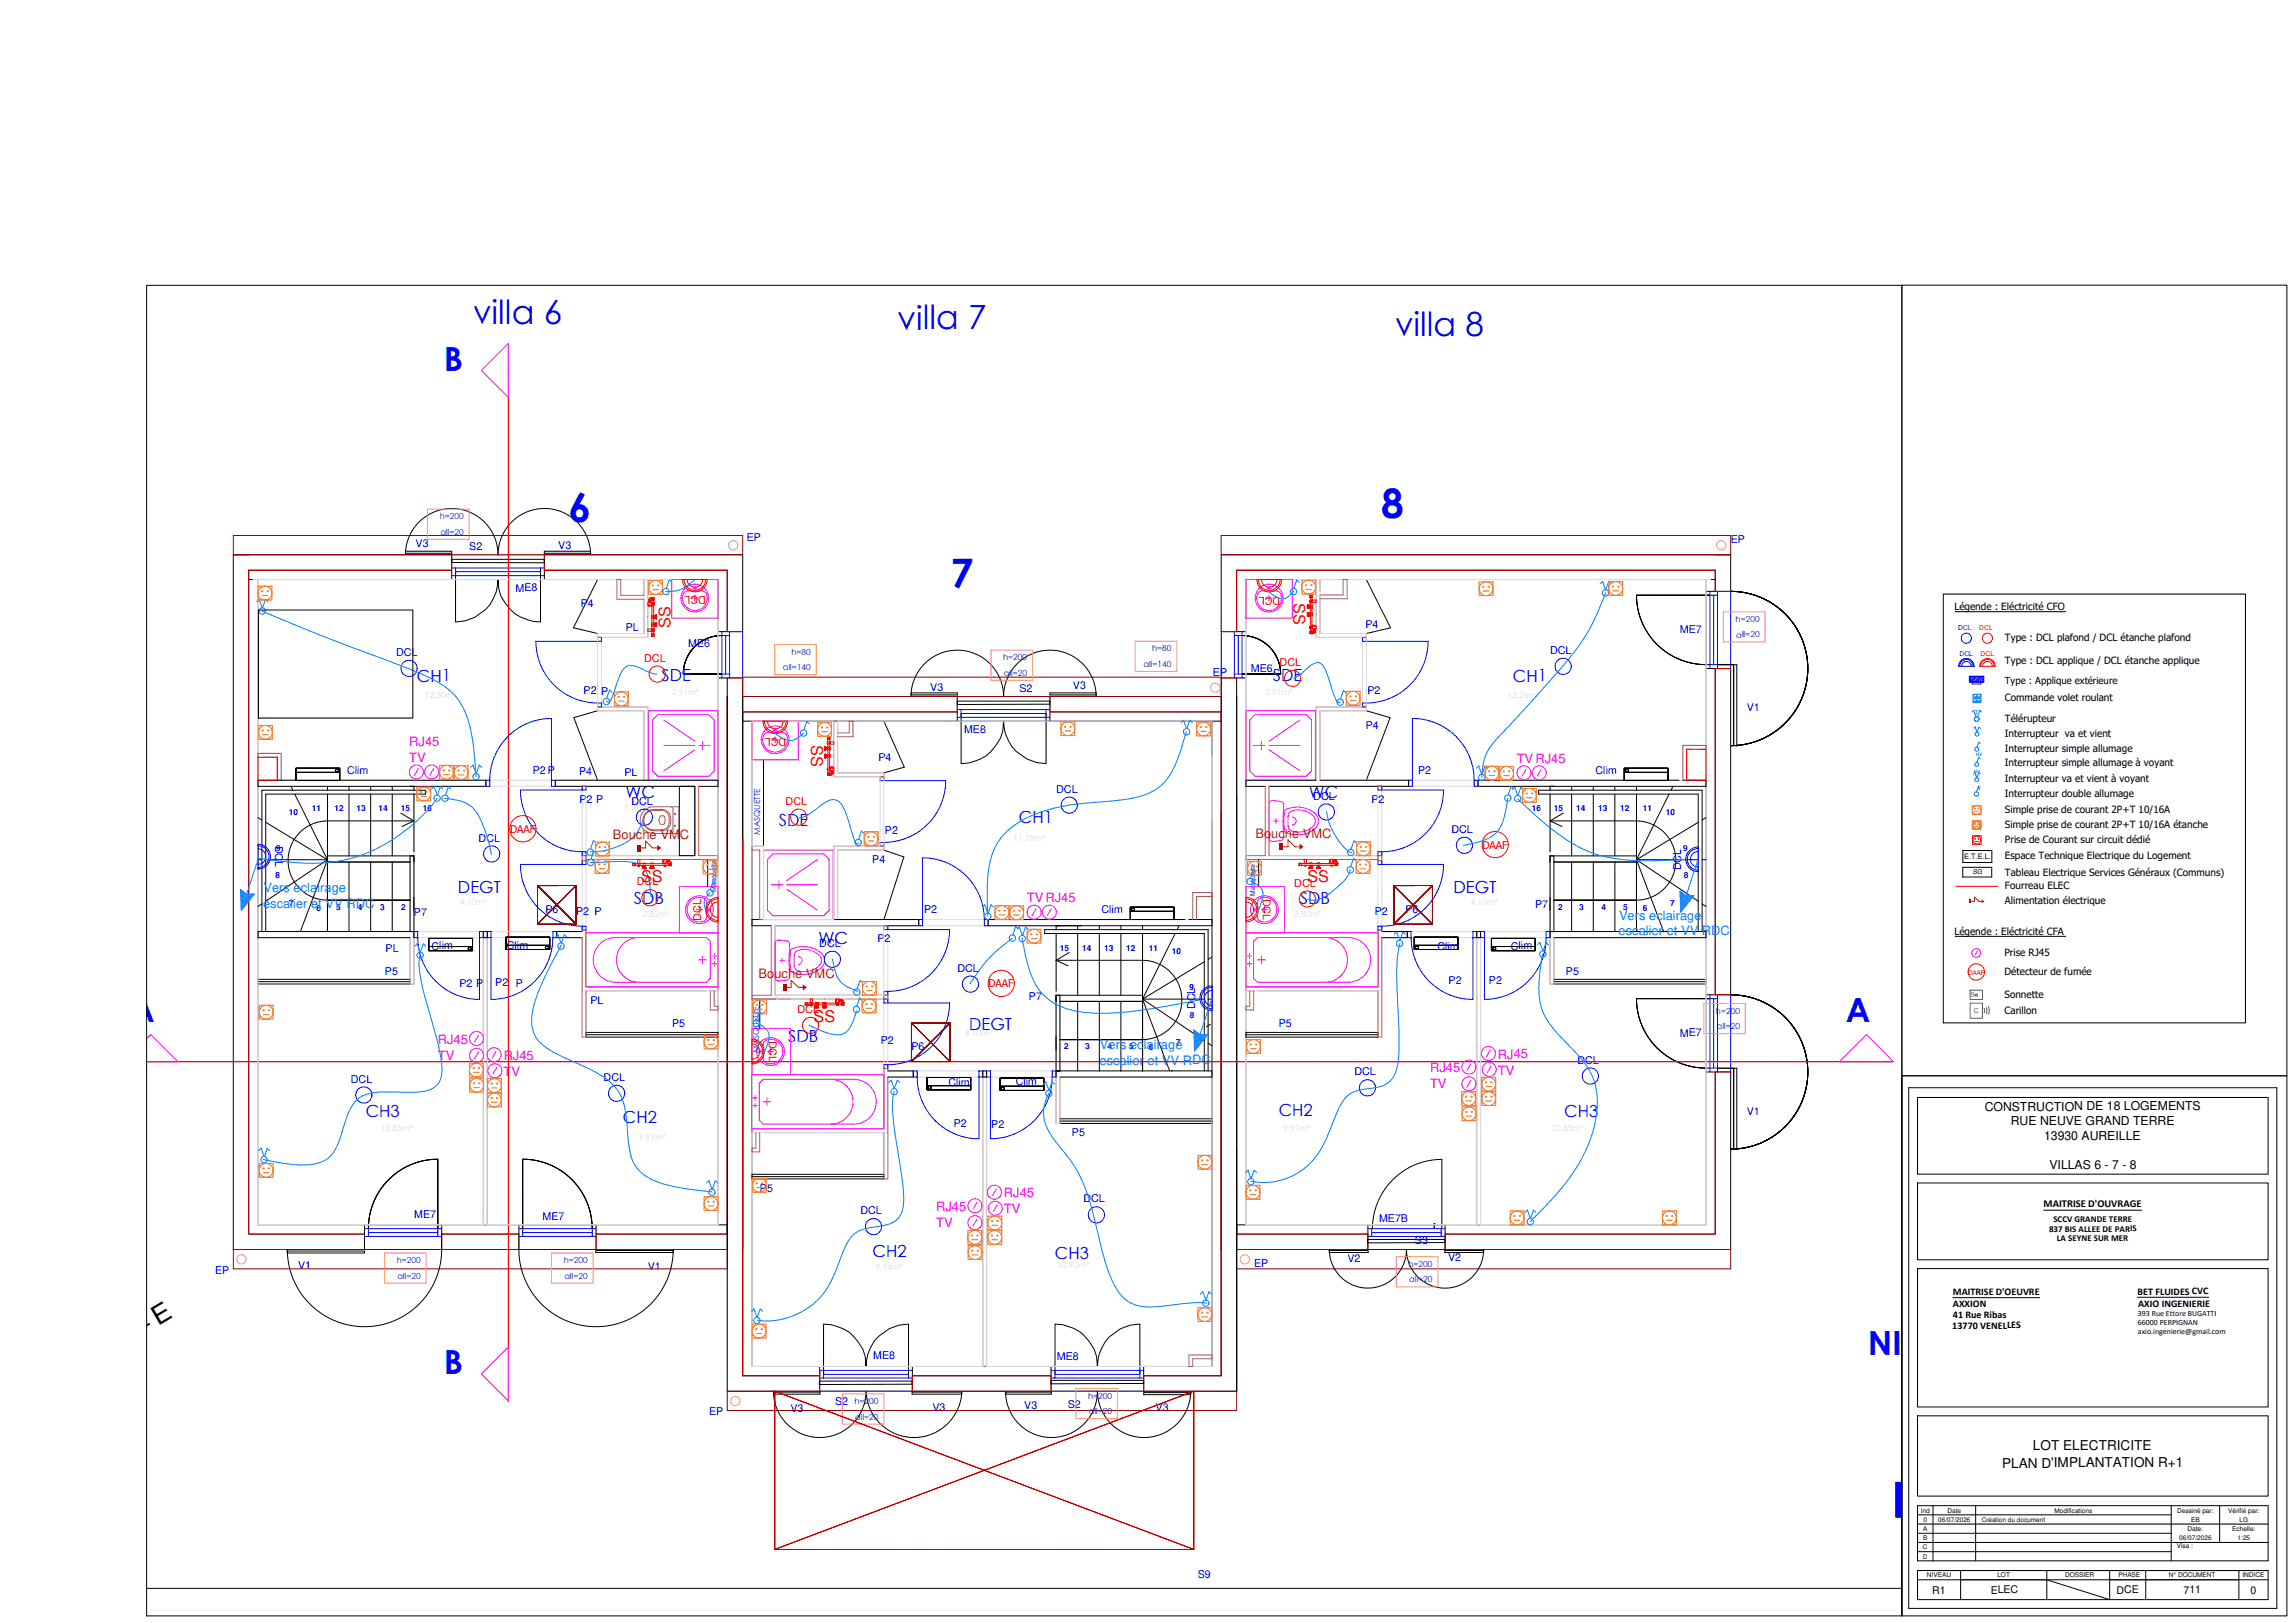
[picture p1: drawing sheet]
<svg xmlns="http://www.w3.org/2000/svg" width="1189mm" height="841mm" viewBox="0 0 1189 841" stroke-linecap="round" stroke-linejoin="round" font-family="sans-serif">
<defs><g id="words">
<g font-size="25.9" fill="#00f">
<text x="980" y="786">P</text>
<text x="995" y="786">L</text>
<text x="1006" y="786">A</text>
<text x="1025" y="786">N DE NIVEAU</text>
</g>
<g font-size="21.1" fill="#00f">
<text x="716" y="269">8</text>
<text x="295" y="270">6</text>
<text x="493" y="305">7</text>
</g>
<g font-size="17.3" fill="#00f">
<text x="245" y="168">villa 6</text>
<text x="465" y="171">villa 7</text>
<text x="723" y="174">villa 8</text>
<text x="230" y="192">B</text>
<text x="67" y="530">A</text>
<text x="957" y="530">A</text>
<text x="968" y="702">NI</text>
<text x="986" y="702">V</text>
<text x="230" y="712">B</text>
</g>
<text font-size="13.6" x="82" y="687" transform="rotate(-30 82 687)">E</text>
<g font-size="8.6" fill="#00f">
<text x="216" y="353">CH1</text>
<text x="343" y="353">SDE</text>
<text x="660" y="353">SDE</text>
<text x="784" y="353">CH1</text>
<text x="324" y="414">WC</text>
<text x="678" y="414">WC</text>
<text x="404" y="428">SDE</text>
<text x="528" y="427">CH1</text>
<text x="237" y="463">DEGT</text>
<text x="753" y="463">DEGT</text>
<text x="329" y="469">SDB</text>
<text x="674" y="469">SDB</text>
<text x="424" y="489">WC</text>
<text x="502" y="534">DEGT</text>
<text x="408" y="540">SDB</text>
<text x="190" y="579">CH3</text>
<text x="323" y="582">CH2</text>
<text x="663" y="579">CH2</text>
<text x="811" y="579">CH3</text>
<text x="452" y="651">CH2</text>
<text x="547" y="652">CH3</text>
</g>
<g font-size="8.4" fill="#f00">
<text x="670" y="313" transform="rotate(90 670 313)">SS</text>
<text x="347" y="325" transform="rotate(-90 347 325)">SS</text>
<text x="420" y="386" transform="rotate(90 420 386)">SS</text>
<text x="332" y="457">SS</text>
<text x="678" y="457">SS</text>
<text x="422" y="529">SS</text>
</g>
<g font-size="7">
<text x="1054" y="752">LOT ELECTRICITE</text>
<text x="1038" y="760">PLAN D'IMPLANTATION R+1</text>
</g>
<g font-size="6.7" fill="#f0f">
<text x="212" y="386">RJ45</text>
<text x="212" y="395">TV</text>
<text x="786" y="395">TVRJ45</text>
<text x="532" y="467">TVRJ45</text>
<text x="227" y="541">RJ45</text>
<text x="227" y="549">TV</text>
<text x="261" y="549">RJ45</text>
<text x="776" y="549">RJ45</text>
<text x="261" y="558">TV</text>
<text x="741" y="556">RJ45</text>
<text x="776" y="557">TV</text>
<text x="741" y="564">TV</text>
<text x="520" y="620">RJ45</text>
<text x="485" y="628">RJ45</text>
<text x="520" y="629">TV</text>
<text x="485" y="636">TV</text>
</g>
<g font-size="6.7" fill="#b82e00">
<text x="318" y="435">Bouche VM</text>
<text x="352" y="435">C</text>
<text x="651" y="434">Bo</text>
<text x="659" y="434">uche VMC</text>
<text x="393" y="507">Bo</text>
<text x="401" y="507">uche VMC</text>
</g>
<g font-size="6.7" fill="#007fff">
<text x="137" y="462">Vers eclairage</text>
<text x="136" y="470">escalier et VV RDC</text>
<text x="839" y="477">Ver</text>
<text x="850" y="477">s eclairage</text>
<text x="839" y="485">escalier et VV RDC</text>
<text x="570" y="544">Vers ec</text>
<text x="593" y="544">lairage</text>
<text x="570" y="552">escalier</text>
<text x="595" y="552">et VV RDC</text>
</g>
<g font-size="6.3">
<text x="1029" y="576">CONSTRUCTION DE 18 LOGEMENTS</text>
<text x="1042" y="583">RUE NEUVE GRAND TERRE</text>
<text x="1059" y="591">13930 AUREILLE</text>
<text x="1062" y="606">VILLAS 6 - 7 - 8</text>
</g>
<g font-size="5.6" fill="#f00">
<text x="366" y="309" transform="rotate(180 366 309)">DCL</text>
<text x="663" y="309" transform="rotate(180 663 309)">DCL</text>
<text x="334" y="343">DCL</text>
<text x="663" y="345">DCL</text>
<text x="408" y="382" transform="rotate(180 408 382)">DCL</text>
<text x="407" y="417">DCL</text>
<text x="330" y="459">DCL</text>
<text x="671" y="459">DCL</text>
<text x="654" y="466" transform="rotate(90 654 466)">DCL</text>
<text x="363" y="477" transform="rotate(-90 363 477)">DCL</text>
<text x="413" y="525">DCL</text>
<text x="398" y="539" transform="rotate(90 398 539)">DCL</text>
</g>
<g font-size="5.6" fill="#00f">
<text x="205" y="340">DCL</text>
<text x="803" y="339">DCL</text>
<text x="547" y="411">DCL</text>
<text x="327" y="417">DCL</text>
<text x="681" y="414">DCL</text>
<text x="752" y="432">DCL</text>
<text x="248" y="436">DCL</text>
<text x="143" y="438" transform="rotate(90 143 438)">DC</text>
<text x="143" y="446" transform="rotate(90 143 446)">L</text>
<text x="871" y="451" transform="rotate(-90 871 451)">DCL</text>
<text x="425" y="491">DCL</text>
<text x="496" y="504">DCL</text>
<text x="619" y="523" transform="rotate(-90 619 523)">DCL</text>
<text x="817" y="551">DCL</text>
<text x="702" y="557">DCL</text>
<text x="182" y="561">DCL</text>
<text x="313" y="560">DCL</text>
<text x="561" y="623">DCL</text>
<text x="446" y="629">DCL</text>
</g>
<g font-size="5.5" fill="#00f">
<text x="387" y="280">EP</text>
<text x="897" y="281">EP</text>
<text x="215" y="284">V3</text>
<text x="243" y="285">S2</text>
<text x="289" y="285">V3</text>
<text x="267" y="307">ME8</text>
<text x="301" y="314">P4</text>
<text x="324" y="327">PL</text>
<text x="708" y="326">P4</text>
<text x="871" y="328">ME7</text>
<text x="357" y="335">ME6</text>
<text x="648" y="348">ME6</text>
<text x="629" y="350">EP</text>
<text x="302" y="360">P2</text>
<text x="312" y="360">P</text>
<text x="482" y="358">V3</text>
<text x="528" y="359">S2</text>
<text x="556" y="357">V3</text>
<text x="709" y="360">P2</text>
<text x="905" y="369">V1</text>
<text x="708" y="378">P4</text>
<text x="500" y="380">ME8</text>
<text x="455" y="394">P4</text>
<text x="180" y="401">Clim</text>
<text x="276" y="401">P2 P</text>
<text x="300" y="402">P4</text>
<text x="735" y="401">P2</text>
<text x="827" y="401">Clim</text>
<text x="324" y="402">PL</text>
<text x="300" y="416">P</text>
<text x="304" y="416">2 P</text>
<text x="711" y="416">P</text>
<text x="714" y="416">2</text>
<text x="459" y="432">P2</text>
<text x="452" y="447">P4</text>
<text x="283" y="473">P6</text>
<text x="299" y="474">P</text>
<text x="302" y="474">2</text>
<text x="308" y="474">P</text>
<text x="479" y="473">P2</text>
<text x="571" y="473">Clim</text>
<text x="712" y="474">P</text>
<text x="716" y="474">2</text>
<text x="728" y="473">P6</text>
<text x="796" y="471">P7</text>
<text x="215" y="475">P7</text>
<text x="263" y="492">Clim</text>
<text x="455" y="488">P</text>
<text x="458" y="488">2</text>
<text x="200" y="493">PL</text>
<text x="224" y="492">Clim</text>
<text x="745" y="492">Clim</text>
<text x="783" y="492">Clim</text>
<text x="200" y="505">P5</text>
<text x="751" y="510">P2</text>
<text x="812" y="505">P5</text>
<text x="238" y="511">P2 P</text>
<text x="257" y="511">P2</text>
<text x="267" y="511">P</text>
<text x="772" y="510">P2</text>
<text x="306" y="520">PL</text>
<text x="533" y="518">P7</text>
<text x="348" y="532">P5</text>
<text x="663" y="532">P5</text>
<text x="871" y="537">ME7</text>
<text x="456" y="541">P2</text>
<text x="472" y="544">P6</text>
<text x="492" y="563">Clim</text>
<text x="526" y="562">Clim</text>
<text x="905" y="578">V1</text>
<text x="494" y="584">P2</text>
<text x="514" y="584">P2</text>
<text x="556" y="589">P5</text>
<text x="394" y="618">P</text>
<text x="398" y="618">5</text>
<text x="215" y="631">ME7</text>
<text x="281" y="632">ME7</text>
<text x="715" y="633">ME7B</text>
<text x="733" y="644">S3</text>
<text x="751" y="654">V2</text>
<text x="154" y="658">V1</text>
<text x="336" y="658">V1</text>
<text x="650" y="656">EP</text>
<text x="698" y="654">V2</text>
<text x="111" y="660">EP</text>
<text x="453" y="704">ME8</text>
<text x="548" y="705">ME8</text>
<text x="410" y="732">V3</text>
<text x="433" y="728">S2</text>
<text x="483" y="731">V3</text>
<text x="531" y="730">V3</text>
<text x="553" y="730">S2</text>
<text x="599" y="731">V3</text>
<text x="367" y="733">EP</text>
<text x="621" y="818">S9</text>
</g>
<g font-size="5.5" fill="#f00">
<text x="264" y="432">DAAF</text>
<text x="768" y="440">DAAF</text>
<text x="512" y="512">DAAF</text>
</g>
<g font-size="5.5">
<text x="1059" y="626">MAITRISE D'OUVRAGE</text>
<text x="1001" y="826">R1</text>
<text x="1032" y="826">ELEC</text>
<text x="1097" y="826">DCE</text>
<text x="1132" y="826">711</text>
<text x="1166" y="826">0</text>
</g>
<g font-size="5.2">
<text x="1013" y="316">Légende : Eléctricité CFO</text>
<text x="1039" y="332">Type : DCL plafond / DCL étanche plafond</text>
<text x="1039" y="344">Type : DCL applique / DCL étanche applique</text>
<text x="1039" y="363">Commande volet roulant</text>
<text x="1039" y="374">Télérupteur</text>
<text x="1039" y="382">Interrupteur va et vient</text>
<text x="1039" y="390">Interrupteur simple allumage</text>
<text x="1039" y="397">Interrupteur simple allumage à voyant</text>
<text x="1039" y="405">Interrupteur va et vient à voyant</text>
<text x="1039" y="413">Interrupteur double allumage</text>
<text x="1039" y="421">Simple prise de courant 2P+T 10/16A</text>
<text x="1039" y="429">Simple prise de courant 2P+T 10/16A étanche</text>
<text x="1039" y="437">Prise de Courant sur circuit dédié</text>
<text x="1039" y="445">Espace Technique Electrique du Logement</text>
<text x="1039" y="454">Tableau Electrique Services Généraux (Communs)</text>
<text x="1039" y="461">Fourreau ELEC</text>
<text x="1039" y="468">Alimentation électrique</text>
<text x="1013" y="484">Légende : Eléctricité CFA</text>
<text x="1039" y="496">Prise RJ45</text>
<text x="1039" y="505">Détecteur de fumée</text>
<text x="1039" y="517">Sonnette</text>
<text x="1039" y="525">Carillon</text>
<text x="1012" y="671">MAITRISE D'OEUVRE</text>
<text x="1108" y="671">BET FLUIDES CVC</text>
<text x="1012" y="677">AXXION</text>
<text x="1108" y="677">AXIO INGENIERIE</text>
<text x="1012" y="683">41 Rue Ribas</text>
<text x="1012" y="688">13770 VENELLES</text>
</g>
<text font-size="5" x="1039" y="355">Type : Applique extérieure</text>
<g font-size="4.7">
<text x="1064" y="633">SCCV GRANDE TERRE</text>
<text x="1062" y="638">837 BIS ALLEE DE PARIS</text>
<text x="1066" y="643">LA SEYNE SUR MER</text>
</g>
<g font-size="4.3" fill="#00f">
<text x="228" y="269">h=200</text>
<text x="228" y="277">all=20</text>
<text x="899" y="322">h=200</text>
<text x="900" y="330">all=20</text>
<text x="410" y="339">h=80</text>
<text x="597" y="338">h=80</text>
<text x="406" y="347">all=140</text>
<text x="520" y="342">h=200</text>
<text x="593" y="346">all=140</text>
<text x="520" y="350">all=20</text>
<text x="150" y="422">10</text>
<text x="162" y="420">11</text>
<text x="173" y="420">12</text>
<text x="185" y="420">13</text>
<text x="196" y="420">14</text>
<text x="208" y="420">15</text>
<text x="219" y="420">16</text>
<text x="794" y="420">16</text>
<text x="805" y="420">15</text>
<text x="817" y="420">14</text>
<text x="828" y="420">13</text>
<text x="840" y="420">12</text>
<text x="851" y="420">11</text>
<text x="863" y="422">10</text>
<text x="394" y="433" transform="rotate(-90 394 433)">MASQUETTE</text>
<text x="143" y="441">9</text>
<text x="872" y="441">9</text>
<text x="143" y="455">8</text>
<text x="873" y="455">8</text>
<text x="150" y="469">7</text>
<text x="164" y="472">6</text>
<text x="174" y="471">5</text>
<text x="185" y="471">4</text>
<text x="197" y="471">3</text>
<text x="208" y="471">2</text>
<text x="808" y="471">2</text>
<text x="818" y="471">3</text>
<text x="830" y="471">4</text>
<text x="841" y="471">5</text>
<text x="851" y="472">6</text>
<text x="866" y="469">7</text>
<text x="549" y="493">15</text>
<text x="561" y="493">14</text>
<text x="572" y="493">13</text>
<text x="584" y="493">12</text>
<text x="595" y="493">11</text>
<text x="607" y="494">10</text>
<text x="616" y="513">9</text>
<text x="617" y="527">8</text>
<text x="889" y="525">h=2</text>
<text x="897" y="525">00</text>
<text x="890" y="533">all=</text>
<text x="897" y="533">20</text>
<text x="393" y="546" transform="rotate(-90 393 546)">MASQUETTE</text>
<text x="552" y="544">2</text>
<text x="562" y="544">3</text>
<text x="574" y="544">4</text>
<text x="585" y="544">5</text>
<text x="595" y="544">6</text>
<text x="610" y="542">7</text>
<text x="206" y="655">h=200</text>
<text x="292" y="655">h=200</text>
<text x="730" y="656">h=200</text>
<text x="206" y="663">all=20</text>
<text x="293" y="663">all=20</text>
<text x="730" y="664">all=20</text>
<text x="564" y="725">h=200</text>
<text x="443" y="728">h=200</text>
<text x="443" y="736">all=20</text>
<text x="564" y="733">all=20</text>
</g>
<g font-size="4.3" fill="#dcdcdc">
<text x="220" y="362">12.30m²</text>
<text x="781" y="362">12.26m²</text>
<text x="324" y="420">1.27m²</text>
<text x="680" y="420">1.27m²</text>
<text x="406" y="431">3.12m²</text>
<text x="423" y="507">1.27m²</text>
<text x="500" y="537">4.10m²</text>
<text x="410" y="542">2.87m²</text>
</g>
<g font-size="4.1">
<text x="1108" y="682">393 Rue Ettore BUGATTI</text>
<text x="1108" y="687">66000 PERPIGNAN</text>
<text x="1108" y="691">axio.ingenierie@gmail.com</text>
</g>
<text font-size="3.9" x="1018" y="445">E.T.E.L.</text>
<g font-size="3.6" fill="#00f">
<text x="371" y="462" transform="rotate(-90 371 462)">Masquette</text>
<text x="650" y="464" transform="rotate(-90 650 464)">Masquette</text>
</g>
<g font-size="3.5" fill="#00f">
<text x="1015" y="327">DCL</text>
<text x="1015" y="340">DCL</text>
</g>
<g font-size="3.5" fill="#f00">
<text x="1026" y="327">DCL</text>
<text x="1026" y="340">DCL</text>
</g>
<text font-size="3.5" fill="#007fff" x="1023" y="371">T</text>
<text font-size="3.5" x="1022" y="453">SG</text>
<g font-size="3.5" fill="#00dd37">
<text x="1021" y="517">S</text>
<text x="1023" y="525">C</text>
</g>
<text font-size="3.4" fill="#f00" x="1020" y="505">DAAF</text>
<g font-size="3.4">
<text x="995" y="784">Ind</text>
<text x="1009" y="784">Date</text>
<text x="1065" y="784">Modifications</text>
<text x="1128" y="784">Dessiné par:</text>
<text x="1155" y="784">Vérifié par:</text>
<text x="1134" y="793">Date:</text>
<text x="1157" y="793">Echelle:</text>
<text x="1128" y="802">Visa :</text>
<text x="999" y="817">NIVEAU</text>
<text x="1035" y="817">LOT</text>
<text x="1070" y="817">DOSSIER</text>
<text x="1098" y="817">PHASE</text>
<text x="1124" y="817">N° DOCUMENT</text>
<text x="1162" y="817">INDICE</text>
</g>
<g font-size="3.3">
<text x="997" y="789">0</text>
<text x="1004" y="789">06/07/2026</text>
<text x="1027" y="789">Création du document</text>
<text x="1136" y="789">EB</text>
<text x="1161" y="789">LG</text>
<text x="997" y="793">A</text>
<text x="1129" y="798">06/07/2026</text>
<text x="997" y="803">C</text>
<text x="997" y="798">B</text>
<text x="1160" y="798">1:25</text>
<text x="997" y="808">D</text>
</g>
</g></defs>
<path d="M76 687l1-1-1 1z" fill="#099"/>
<path d="M76 687l1-1z" fill="#0ff"/>
<g fill="none" stroke="#000" stroke-width=".52">
<path d="M210 287a24 24 0 0 1 24-23 24 24 0 0 1 24 23 24 24 0 0 1 24-23 24 24 0 0 1 24 23M210 286h24v1h-24zM234 295h-105v344h60M234 291l48 1M234 290h48M236 296v26a22 22 0 0 0 22-22 22 22 0 0 0 22 22v-26M282 287h103v40h-13v-27h-90zM282 295h95v32M282 286h24v1h-24zM129 300h105v-13h-113v360h68v-12h-55v-335M310 300l-13 25 13 3M708 300l13 25-13 3"/>
<path d="M848 311h.1M848 312h.1M848 313h.1M848 308h.1M848 314h.1M848 314h1M849 314v2M849 308h.1M849 315h.1M849 316h.1M849 316v1M849 317h.1"/>
<path d="M849 318h.1M849 318h1M850 318h.1M850 308h.1M850 318v2M850 320h.1M851 308h.1M852 308h.1M853 308h.1M854 308h.1M855 308h.1M856 308h.1"/>
<path d="M857 308h.1M858 308h.1M859 308h.1M860 308h.1M861 308h.1M862 308h.1M863 308h.1M864 308h.1M865 308h.1M866 308h.1M867 308h.1M868 308h.1"/>
<path d="M869 308h.1M870 308h.1M871 308h.1M872 308h.1M873 308h.1M874 308h.1M875 308h.1M876 308h.1M877 308h.1M878 308h.1M879 308h.1M880 308h.1"/>
<path d="M881 308h.1M882 308h.1M883 308h.1M884 308h.1M884 300v6h15M885 308h.1M886 308h.1M886 308h-38v6M889 300h-243v27h-13v-40h264v19a40 40 0 0 1 40 40 40 40 0 0 1-40 40h1M889 306v-11h-248v32M897 306h.1M898 306h.1"/>
<path d="M899 306h.1M899 306v1M899 307h1M900 306v1M900 307h.1M900 307h1M901 307h.1M902 307h.1M902 307h1M903 307h.1M903 307h1M904 307h.1"/>
<path d="M904 307h2M905 307h.1M906 307h.1M906 307l1 1M906 308h.1M907 308h.1M907 308h1M908 308h.1M908 308h1M909 308h.1M910 308h.1M910 308v1"/>
<path d="M910 309h.1M910 309h1M911 309h.1M912 309h.1M913 310h.1M913 310h1M914 310h.1M914 310l1 1M915 311h.1M915 311h1M916 311h.1M916 311l1 1"/>
<path d="M916 311v1M917 312h.1M918 312h.1M918 312v1M918 313h.1M919 313h.1M919 313h1M920 314h.1M920 314h1M921 314h.1M921 314v1M921 315h.1"/>
<path d="M921 315h1M922 315h.1M922 315v1M922 316h.1M922 316h1M923 316h.1M923 316l1 1M923 316v1M924 317h.1M925 317v1M925 318h.1M925 318l1 1"/>
<path d="M926 319h.1M926 319l1 1M927 319v1M927 320h.1M356 340h.1M357 339v1M357 339l-1 1M357 339h.1M357 338v1M358 338h.1M358 337h.1M359 337h-1"/>
<path d="M359 336h.1M360 336h.1M360 335h.1M360 335l-1 1M361 335h-1M361 335h.1M361 334v1M361 334h.1M362 334h.1M362 333v1M362 333h.1M363 333h.1"/>
<path d="M363 333h-1M363 332h.1M363 332v1M364 332h.1M365 332h.1M365 332h-1M365 331v1M365 331h.1M366 331h.1M366 331l-1 1M367 331h.1M367 331h-1"/>
<path d="M368 330l-1 1M368 330h.1M369 330h.1M369 330h-1M370 330h.1M370 330h-1M371 330h.1M371 330h-1M371 329v1M372 329l-1 1M372 329h.1M373 329h.1"/>
<path d="M374 329h.1M374 329h-2M644 329h1M644 329h.1M645 329h.1M645 329h1M646 329h.1M646 329v1M646 329l1 1M647 330h.1M647 330h1M648 330h.1"/>
<path d="M649 330h.1M649 330h1M650 330h.1M650 330l1 1M651 331h.1M651 331h1M652 331h.1M652 331l1 1M653 331h.1M653 331v1M653 332h1M653 332h.1"/>
<path d="M654 332h.1M655 332v1M655 333h.1M655 333h1M656 333h.1M656 333v1M656 334h.1M656 334h1M657 334h.1M657 334v1M657 335h.1M657 335l2 1"/>
<path d="M658 335h.1M658 335v1M658 336h.1M659 336h.1M659 337h1M660 337v1M660 337h.1M660 338l1 1M660 338h.1M661 338v1M661 339h.1M661 339v1"/>
<path d="M661 340h.1M850 320v1M850 321h.1M850 321l1 1M851 321v1M851 322h.1M851 322v1M851 323h.1M851 323l1 1M851 324h.1M852 324h.1M852 324v1"/>
<path d="M852 325h.1M852 326l1 1M853 326h.1M853 327h.1M853 327l1 1M854 327v1M854 328h.1M854 328l1 1M854 329h.1M855 329h.1M855 329v1M855 330h.1"/>
<path d="M855 330h1M856 330h.1M856 330v1M856 331h.1M857 332h.1M857 332v1M857 333h.1M858 333h.1M858 333l1 1M859 334h.1M859 334v1M859 335h1"/>
<path d="M859 335h.1M860 335h.1M860 335l1 1M861 336h.1M861 336l1 1M862 337h.1M863 337h.1M863 337v1M863 338h.1M863 338h1M864 338h.1M864 338l1 1"/>
<path d="M864 338v1M865 339h.1M865 339l1 1M866 339h.1M866 340h.1M866 340h1M867 340h.1M927 320l1 1M928 321h.1M928 321v1M928 322h.1M929 322h.1"/>
<path d="M929 322v1M929 323h.1M929 323h1M930 323h.1M930 323v1M930 324h.1M930 324v1M930 324l1 1M930 325h.1M931 325v1M931 325h.1M931 326h.1"/>
<path d="M931 326l1 1M932 326v1M932 327h.1M932 327v1M932 328h.1M932 328l1 1v-1M933 329h.1M933 329v1M933 330h.1M934 330v1M934 331v1M934 331h.1"/>
<path d="M934 332h.1M934 332l1 1M934 332v1M935 333h.1M935 333v1M935 334v1M935 334h.1M935 335h.1M935 336v-1l1 1M936 336v1M936 337h.1M936 337v1"/>
<path d="M936 338h.1M936 338v2M936 339h.1M936 340h.1M936 340v12M354 348v1M354 348h.1M354 347h.1M354 347v2h20M354 346h.1M354 349h.1M354 346v1"/>
<path d="M355 349h.1M355 345l-1 1M355 345h.1M355 344h.1M355 343v1M355 343h.1M355 342v1zM356 342h.1M356 349h.1M356 341h.1M356 340v1M357 349h.1"/>
<path d="M358 349h.1M359 349h.1M360 349h.1M361 349h.1M362 349h.1M363 349h.1M364 349h.1M365 349h.1M366 349h.1M367 349h.1M368 349h.1M369 349h.1"/>
<path d="M370 349h.1M371 349h.1M372 349h.1M373 349h.1M374 349h.1M377 351v370h48v-13h-35v-334M472 359h24v1h-24zM544 359h24v1h-24zM641 351v370h-48v-13h35v-334M644 349h.1M645 349h.1M646 349h.1"/>
<path d="M647 349h.1M648 349h.1M649 349h.1M650 349h.1M651 349h.1M652 349h.1M653 349h.1M654 349h.1M655 349h.1M656 349h.1M657 349h.1M658 349h.1"/>
<path d="M659 349h.1M660 349h.1M661 349h.1M661 340l1 1M662 349h.1M662 340v1M662 341h.1M662 341v1M662 342l1 1M663 343h.1M663 343v1M663 349h.1"/>
<path d="M663 344h.1M663 344v1M663 345h.1M663 345v1M663 345l1 2M663 346h.1M664 347v2M664 349h.1M664 347h.1M664 349h-20M868 340h.1M868 341h.1"/>
<path d="M868 341h1M869 341h.1M869 341h1M870 341h.1M870 341l1 1M870 342h.1M871 342h.1M871 342l2 1M872 342h.1M873 343h.1M874 343h.1M875 343h1"/>
<path d="M875 343h.1M876 343h.1M876 343v1M876 344h.1M876 344h1M877 344h.1M877 344h1M878 344h.1M878 344h1M879 344h.1M879 344h1M880 344h.1"/>
<path d="M880 344h1M881 344h.1M882 344h.1M882 344h4M883 344h.1M884 344h.1M889 346v169M890 344h10v43M898 344v42h1M935 359v1M935 359h.1M935 358v1"/>
<path d="M935 358h.1M935 357h.1M936 357h.1M936 356l-1 2v-1M936 355v1M936 355h.1M936 354v1M936 354h.1M936 353v1M936 353h.1M936 340v1M936 352h.1"/>
<path d="M936 352v1M937 341h.1M937 342h.1M937 351v1M937 351h.1M937 343h.1M937 349h.1M937 345h.1M937 348h.1M310 368l-13 4 13 32M385 361h111v13h-111M385 369h111"/>
<path d="M458 374l11 24-11 3M472 361a24 24 0 0 1 24-24 24 24 0 0 1 24 24 24 24 0 0 1 24-24 24 24 0 0 1 24 24M496 363h48M498 370v26a22 22 0 0 0 22-22 22 22 0 0 0 22 22v-26M544 369h89M544 365h-48M633 361h-89v13h89M708 368l12 4-12 32M919 380h.1M920 379l-1 1M920 379h.1M921 379h-1"/>
<path d="M921 379h.1M921 378v1M921 378h.1M922 378h-1M922 378h.1M922 377v1M922 377h.1M923 377h-1M923 377h.1M923 376v1M923 376h.1M924 376l-1 1"/>
<path d="M924 376h.1M924 375h.1M924 375v1M925 375h.1M925 374v1M926 374l-1 1M926 374h.1M926 373h.1M927 373l-1 1M927 373h.1M927 372h.1M928 372h-1"/>
<path d="M928 372h.1M928 371v1M928 371h.1M929 371h.1M929 370v1M929 370h.1M930 369l-1 1M930 369h.1M930 368h.1M930 368v1M931 368h-1M931 367v1"/>
<path d="M931 368h.1M931 367h.1M931 366v1M932 366l-1 1M932 366h.1M932 365v1v-1M932 365h.1M933 364v1M933 364h.1M933 363l-1 2M933 363h.1M934 362v1v-1"/>
<path d="M934 362h.1M934 361h.1M934 361v1M934 360v1M154 398h.1M155 398h.1M156 398h.1M157 398h.1M158 398h.1M159 398h.1M160 398h.1M161 398h.1"/>
<path d="M162 398h.1M163 398h.1M164 398h.1M165 398h.1M166 398h.1M167 398h.1M168 398h.1M169 398h.1M170 398h.1M171 398h.1M172 398h.1M173 398h.1"/>
<path d="M174 398h.1M174 399h.1M174 399v1M174 400h.1M174 398h1M175 400h.1M175 398h.1M175 398v1M175 399h.1M175 399v1M176 398h.1M396 394v82"/>
<path d="M842 398h.1M842 399l1 1M843 398h.1M843 400h.1M843 399h-1M843 399h.1M843 398v1M843 398h1M844 398h.1M844 400h.1M844 400h-1M844 399h.1"/>
<path d="M844 399v1M845 398h.1M846 398h.1M847 398h.1M848 398h.1M849 398h.1M850 398h.1M851 398h.1M852 398h.1M853 398h.1M854 398h.1M855 398h.1"/>
<path d="M856 398h.1M857 398h.1M858 398h.1M859 398h.1M860 398h.1M861 398h.1M862 398h.1M863 398h.1M864 398h.1M897 386h.1M898 386h.1M899 386h.1"/>
<path d="M900 386h.1M900 386h-1M901 386h.1M901 386h-1M902 386h.1M902 386h-1M903 386h.1M903 386h-1M904 386h-1M904 386h.1M905 386h.1M905 385v1"/>
<path d="M906 385h.1M906 385l-2 1M907 385h.1M907 385h-1M908 385h.1M908 385h-1M909 385h-1M909 385h.1M909 384v1M909 384h.1M910 384h.1M911 384h.1"/>
<path d="M911 384h-1M912 384h.1M912 383v1M912 383h.1M913 383h.1M914 383h-1M914 383h.1M914 382h.1M915 382h-1M915 382h.1M916 382h.1M916 382h-1"/>
<path d="M916 381h.1M917 381h-1M917 381h.1M918 381h.1M918 380v1M918 380h.1M134 404h118v3h-118M151 407l1 2M153 412l17 34M153 404v-6h23v6M153 400h23M154 400h.1"/>
<path d="M154 404h.1M155 400h.1M155 404h.1M156 400h.1M156 404h.1M157 400h.1M157 404h.1M158 400h.1M158 404h.1M159 400h.1M159 404h.1M160 400h.1"/>
<path d="M160 404h.1M161 400h.1M161 404h.1M162 400h.1M162 404h.1M163 400h.1M163 404h.1M164 400h.1M164 404h.1M165 400h.1M165 404h.1M166 400h.1"/>
<path d="M166 404h.1M167 400h.1M167 404h.1M168 400h.1M168 404h.1M169 400h.1M169 404h.1M170 400h.1M170 404h.1M170 407v2M170 412v71M171 400h.1"/>
<path d="M171 404h.1M172 400h.1M172 404h.1M173 400h.1M173 404h.1M174 404h.1M175 404h.1M176 400h.1M176 404h.1M181 407v2M181 412v32M192 407v2"/>
<path d="M192 412v32M203 407v2M203 412v32M215 407v2M215 412v29M362 407h10M372 404h-84v3h72v36h-8v-36M646 407h10M646 404h36M684 404h46v3h-72M803 407v2M803 412v29"/>
<path d="M814 407v2M814 412v32M826 407v2M826 412v32M837 407v2M837 412v32M842 404v-6h22v6M842 400h22M842 400h.1M842 404h.1M843 404h.1M844 404h.1"/>
<path d="M845 400h.1M845 404h.1M846 400h.1M846 404h.1M847 400h.1M847 404h.1M848 400h.1M848 404h.1M848 407v2M848 412v71M849 400h.1M849 404h.1"/>
<path d="M850 400h.1M850 404h.1M851 400h.1M851 404h.1M852 400h.1M852 404h.1M853 400h.1M853 404h.1M854 400h.1M854 404h.1M855 400h.1M855 404h.1"/>
<path d="M856 400h.1M856 404h.1M857 400h.1M857 404h.1M858 400h.1M858 404h.1M859 400h.1M859 404h.1M860 400h.1M860 404h.1M861 400h.1M861 404h.1"/>
<path d="M862 400h.1M862 404h.1M863 400h.1M863 404h.1M864 400h.1M864 404h.1M865 412l-17 34M867 407l-1 2M870 404h-104v3h118M872 404h12M134 424l2 1M138 426l32 20"/>
<path d="M208 421l6 4-6 3M215 425h-45a21 21 0 0 0-21 21 21 21 0 0 0 21 20h43M803 425h45a21 21 0 0 1 21 21 21 21 0 0 1-21 20h-43M803 425l7 3M810 421l-7 4M880 426l-32 20M884 424l-2 1M134 446h2M138 446h32M170 444h45v42M170 447h43M170 446l-14 37"/>
<path d="M170 446l-32 21M181 447v36M192 447v36M203 447v36M213 444v39M352 445h20M367 445v14M458 441l10 3-10 32M646 445h20M652 445v14M805 444v39M805 447h43"/>
<path d="M814 447v36M826 447v36M837 447v36M848 444h-45v42M848 446l14 37M848 446l32 21M848 446h32M882 446h2M136 468l-2 2M170 466h.1M171 466h.1M172 466h.1"/>
<path d="M173 466h.1M174 466h.1M175 466h.1M176 466h.1M177 466h.1M178 466h.1M179 466h.1M180 466h.1M181 466h.1M182 466h.1M183 466h.1M184 466h.1"/>
<path d="M185 466h.1M186 466h.1M187 466h.1M188 466h.1M189 466h.1M190 466h.1M191 466h.1M192 466h.1M193 466h.1M194 466h.1M195 466h.1M196 466h.1"/>
<path d="M197 466h.1M198 466h.1M199 466h.1M200 466h.1M201 466h.1M202 466h.1M203 466h.1M204 466h.1M205 466h.1M206 466h.1M207 466h.1M208 466h.1"/>
<path d="M209 466h.1M210 466h.1M211 466h.1M212 466h.1M390 480h10M390 476h86v4h-74M547 480v2M559 480v2M570 480v2M581 480v2M586 476v-6h22v6M586 472h22"/>
<path d="M586 470h.1M586 472h.1M586 476h.1M586 471l1 1M587 470h.1M587 472h.1M587 476h.1M587 471h-1M587 471h.1M587 470v1M587 470h1M588 470h.1"/>
<path d="M588 472h.1M588 476h.1M588 471h.1M588 472h-1M588 471v1M589 470h.1M589 472h.1M589 476h.1M590 470h.1M590 472h.1M590 476h.1M591 470h.1"/>
<path d="M591 472h.1M591 476h.1M592 470h.1M592 472h.1M592 476h.1M592 480v2M593 470h.1M593 472h.1M593 476h.1M594 470h.1M594 472h.1M594 476h.1"/>
<path d="M595 470h.1M595 472h.1M595 476h.1M596 470h.1M596 472h.1M596 476h.1M597 470h.1M597 472h.1M597 476h.1M598 470h.1M598 472h.1M598 476h.1"/>
<path d="M599 470h.1M599 472h.1M599 476h.1M600 470h.1M600 472h.1M600 476h.1M601 470h.1M601 472h.1M601 476h.1M602 470h.1M602 472h.1M602 476h.1"/>
<path d="M603 470h.1M603 472h.1M603 476h.1M604 470h.1M604 472h.1M604 476h.1M605 470h.1M605 472h.1M605 476h.1M606 470h.1M606 472h.1M606 476h.1"/>
<path d="M607 470h.1M607 472h.1M607 476h.1M608 470h.1M608 472h.1M608 476h.1M611 480l-1 2M614 476h-102v4h116M616 476h12M806 466h.1M807 466h.1M808 466h.1"/>
<path d="M809 466h.1M810 466h.1M811 466h.1M812 466h.1M813 466h.1M814 466h.1M815 466h.1M816 466h.1M817 466h.1M818 466h.1M819 466h.1M820 466h.1"/>
<path d="M821 466h.1M822 466h.1M823 466h.1M824 466h.1M825 466h.1M826 466h.1M827 466h.1M828 466h.1M829 466h.1M830 466h.1M831 466h.1M832 466h.1"/>
<path d="M833 466h.1M834 466h.1M835 466h.1M836 466h.1M837 466h.1M838 466h.1M839 466h.1M840 466h.1M841 466h.1M842 466h.1M843 466h.1M844 466h.1"/>
<path d="M845 466h.1M846 466h.1M847 466h.1M848 466h.1M882 468l2 2M136 483v-74h84v3h-82v71M154 483h1M215 483h-81v3h79M222 486h23v7h-23zM222 491h23M222 486h.1M222 490v1"/>
<path d="M222 493h.1M223 486h.1M223 490v1M223 493h.1M224 486h.1M224 490v1M224 493h.1M225 486h.1M225 490v1M225 493h.1M226 486h.1M226 490v1"/>
<path d="M226 493h.1M227 486h.1M227 490v1M227 493h.1M228 486h.1M228 490v1M228 493h.1M229 486h.1M229 490v1M229 493h.1M230 486h.1M230 490v1"/>
<path d="M230 493h.1M231 486h.1M231 490v1M231 493h.1M232 486h.1M232 490v1M232 493h.1M233 486h.1M233 490v1M233 493h.1M234 486h.1M234 490v1"/>
<path d="M234 493h.1M235 486h.1M235 490v1M235 493h.1M236 486h.1M236 490v1M236 493h.1M237 486h.1M237 490v1M237 493h.1M238 486h.1M238 490v1"/>
<path d="M238 493h.1M239 486h.1M239 490v1M239 493h.1M240 486h.1M240 490v1M240 493h.1M241 486h.1M241 490v1M241 493h.1M242 486h.1M242 490v1"/>
<path d="M242 493h.1M243 486h.1M243 490v1M243 493h.1M243 491v1M243 492h.1M243 491h.1M243 492h1M243 491h1M244 492h.1M244 486h.1M244 490v1"/>
<path d="M244 491h.1M244 493h.1M244 491v1M245 486h.1M245 490v1M245 493h.1M250 483h3v3h-3zM262 486h23v6h-23zM262 490h23M262 486h.1M262 490h.1M262 492h.1"/>
<path d="M263 486h.1M263 490h.1M263 492h.1M264 486h.1M264 490h.1M264 492h.1M265 486h.1M265 490h.1M265 492h.1M266 486h.1M266 490h.1M266 492h.1"/>
<path d="M267 486h.1M267 490h.1M267 492h.1M268 486h.1M268 490h.1M268 492h.1M269 486h.1M269 490h.1M269 492h.1M270 486h.1M270 490h.1M270 492h.1"/>
<path d="M271 486h.1M271 490h.1M271 492h.1M272 486h.1M272 490h.1M272 492h.1M273 486h.1M273 490h.1M273 492h.1M274 486h.1M274 490h.1M274 492h.1"/>
<path d="M275 486h.1M275 490h.1M275 492h.1M276 486h.1M276 490h.1M276 492h.1M277 486h.1M277 490h.1M277 492h.1M278 486h.1M278 490h.1M278 492h.1"/>
<path d="M279 486h.1M279 490h.1M279 492h.1M280 486h.1M280 490h.1M280 492h.1M281 486h.1M281 490h.1M281 492h.1M282 486h.1M282 490h.1M282 492h.1"/>
<path d="M283 486h.1M283 490h.1M283 492h.1M283 491h.1M283 491v1M284 492h.1M284 486h.1M284 490h.1M284 490h-1M284 491v1M284 490v1M284 491h.1"/>
<path d="M285 486h.1M285 490h.1M285 492h.1M302 483h-13v3h13M547 498h45a21 21 0 0 1 21 20 21 21 0 0 1-21 21h-43M547 498l7 3M547 484v30M554 494l-7 4M559 484v32M570 484v32M581 484v32M592 484v71"/>
<path d="M609 484l-17 34M624 498l-32 20M628 496l-2 1M716 483h13v3h-13M733 486h23v6h-23zM733 490h23M733 486h.1M733 490h.1M733 492h.1M734 486h.1M734 490h.1M734 492h.1"/>
<path d="M734 491h.1M734 491v1M734 490v1M734 490h1M735 486h.1M735 490h.1M735 492h.1M735 490v1M735 491v1M735 491h.1M736 486h.1M736 490h.1"/>
<path d="M736 492h.1M737 486h.1M737 490h.1M737 492h.1M738 486h.1M738 490h.1M738 492h.1M739 486h.1M739 490h.1M739 492h.1M740 486h.1M740 490h.1"/>
<path d="M740 492h.1M741 486h.1M741 490h.1M741 492h.1M742 486h.1M742 490h.1M742 492h.1M743 486h.1M743 490h.1M743 492h.1M744 486h.1M744 490h.1"/>
<path d="M744 492h.1M745 486h.1M745 490h.1M745 492h.1M746 486h.1M746 490h.1M746 492h.1M747 486h.1M747 490h.1M747 492h.1M748 486h.1M748 490h.1"/>
<path d="M748 492h.1M749 486h.1M749 490h.1M749 492h.1M750 486h.1M750 490h.1M750 492h.1M751 486h.1M751 490h.1M751 492h.1M752 486h.1M752 490h.1"/>
<path d="M752 492h.1M753 486h.1M753 490h.1M753 492h.1M754 486h.1M754 490h.1M754 492h.1M755 486h.1M755 490h.1M755 492h.1M765 483h2v3h-2zM773 486h23v7h-23z"/>
<path d="M773 491h23M773 486h.1M773 490v1M773 493h.1M774 486h.1M774 490v1M774 493h.1M774 492h.1M774 491v1M774 491h.1M774 491h1M775 486h.1"/>
<path d="M775 490v1M775 491h.1M775 493h.1M775 492h.1M775 491v1M776 486h.1M776 490v1M776 493h.1M777 486h.1M777 490v1M777 493h.1M778 486h.1"/>
<path d="M778 490v1M778 493h.1M779 486h.1M779 490v1M779 493h.1M780 486h.1M780 490v1M780 493h.1M781 486h.1M781 490v1M781 493h.1M782 486h.1"/>
<path d="M782 490v1M782 493h.1M783 486h.1M783 490v1M783 493h.1M784 486h.1M784 490v1M784 493h.1M785 486h.1M785 490v1M785 493h.1M786 486h.1"/>
<path d="M786 490v1M786 493h.1M787 486h.1M787 490v1M787 493h.1M788 486h.1M788 490v1M788 493h.1M789 486h.1M789 490v1M789 493h.1M790 486h.1"/>
<path d="M790 490v1M790 493h.1M791 486h.1M791 490v1M791 493h.1M792 486h.1M792 490v1M792 493h.1M793 486h.1M793 490v1M793 493h.1M794 486h.1"/>
<path d="M794 490v1M794 493h.1M795 486h.1M795 490v1M795 493h.1M803 483h81M805 486h79M864 483h-1M880 483v-71h-83v-3h85v74M134 507h79v3h-79M134 509h79M390 518h20"/>
<path d="M394 518v15M549 516v39M549 519h43M559 519v36M570 519v36M581 519v36M592 516h-45v42M592 518h32M592 518l14 37M592 518l32 21M626 518h2M805 509h79"/>
<path d="M848 518h38M848 517v4M848 517v1M849 517v1M850 517v1M851 517v1M852 517v1M853 517v1M854 517v1M855 517v1M856 517v1M857 517v1"/>
<path d="M858 517v1M859 517v1M860 517v1M861 517v1M862 517v1M863 517v1M864 517v1M865 517v1M866 517v1M867 517v1M868 517v1M869 517v1"/>
<path d="M870 517v1M871 517v1M872 517v1M873 517v1M874 517v1M875 517v1M876 517v1M877 517v1M878 517v1M879 517v1M880 517v1M881 517v1"/>
<path d="M882 517v1M883 517v1M884 517v1M884 507h-79v3h79M885 517v1M886 517v1M897 515v1M898 515v1M899 516h.1M899 516l-15-1v-169h13v169a40 40 0 0 1 40 40 40 40 0 0 1-40 40h1M899 516h1M900 516h.1"/>
<path d="M900 516h1M901 516h.1M901 516h1M902 516h.1M902 516h1M903 516h.1M903 516h1M904 516h.1M904 516h1M905 516h.1M905 516h1M906 516h.1"/>
<path d="M906 516v1M906 517h.1M906 517h1M907 517h.1M907 517h1M908 517h.1M908 517h1M909 517h.1M909 517v1M909 518h.1M910 518h.1M910 518h1"/>
<path d="M911 518h.1M912 518h.1M912 518v1M912 519h.1M913 519h.1M913 519h1M914 519h.1M914 519l1 1M914 519v1M915 520h.1M304 536h68M372 535h-68v2h68"/>
<path d="M547 537v7M550 539h.1M551 539h.1M552 539h.1M553 539h.1M554 539h.1M555 539h.1M556 539h.1M557 539h.1M558 539h.1M559 539h.1M560 539h.1"/>
<path d="M561 539h.1M562 539h.1M563 539h.1M564 539h.1M565 539h.1M566 539h.1M567 539h.1M568 539h.1M569 539h.1M570 539h.1M571 539h.1M572 539h.1"/>
<path d="M573 539h.1M574 539h.1M575 539h.1M576 539h.1M577 539h.1M578 539h.1M579 539h.1M580 539h.1M581 539h.1M582 539h.1M583 539h.1M584 539h.1"/>
<path d="M585 539h.1M586 539h.1M587 539h.1M588 539h.1M589 539h.1M590 539h.1M591 539h.1M592 539h.1M627 531l-2 1M646 535h68v2h-68M646 536h68M848 520v1"/>
<path d="M848 521h.1M848 521l1 2M848 521v1M849 523h.1M849 523v3M849 524h.1M849 524v1M849 526h.1M849 526l1 2M849 527h.1M850 528h.1M850 528v1"/>
<path d="M850 529h.1M850 529v1M850 530h.1M850 530l1 1M851 531h.1M851 531v1M851 532h.1M851 532v1M851 532l1 1M852 533h.1M852 533v1M852 534h.1"/>
<path d="M853 535h.1M853 535v1M853 536h.1M853 536l1 2M854 537h.1M854 537v1M854 538h1M855 538h.1M855 539h.1M855 539h1M856 539h.1M856 539v1"/>
<path d="M856 540h.1M915 520h1M916 520h.1M916 520v1M916 521h.1M916 521h1M917 521h.1M917 521h1M918 521h.1M918 521v1M918 522h.1M919 522h.1"/>
<path d="M919 522l1 1M920 523h.1M920 523l1 1M921 523h.1M921 523v1M921 524h.1M921 524h1M922 524h.1M922 524l1 1M923 525h.1M923 525l1 1M923 525v1"/>
<path d="M924 526h.1M925 527h.1M925 527l1 1M925 527v1M926 528l1 1M926 528h.1M926 528v1M927 529h.1M927 529v1M927 530h1M928 530h.1M928 530v1"/>
<path d="M928 531h.1M928 531h1M929 531h.1M929 531v1M929 532h.1M929 532h1M930 532v1M930 533h.1M930 533l1 1M931 534h.1M931 535h.1M931 535l1 1"/>
<path d="M932 535v1M932 536h.1M932 536v1M932 537h.1M932 537l1 1M933 537v1M933 538h.1M933 538v1M933 539h.1M934 540h.1M460 555h13v3h-13M480 558h23v7h-23z"/>
<path d="M481 558h.1M482 558h.1M483 558h.1M484 558h.1M485 558h.1M486 558h.1M487 558h.1M488 558h.1M489 558h.1M490 558h.1M491 558h.1M492 558h.1"/>
<path d="M493 558h.1M494 558h.1M495 558h.1M496 558h.1M497 558h.1M498 558h.1M499 558h.1M500 558h.1M501 558h.1M502 558h.1M503 558h.1M509 555h2v3h-2z"/>
<path d="M518 559h23v6h-23zM518 559h.1M519 559h.1M520 559h.1M521 559h.1M522 559h.1M523 559h.1M524 559h.1M525 559h.1M526 559h.1M527 559h.1M528 559h.1"/>
<path d="M529 559h.1M530 559h.1M531 559h.1M532 559h.1M533 559h.1M534 559h.1M535 559h.1M536 559h.1M537 559h.1M538 559h.1M539 559h.1M540 559h.1"/>
<path d="M541 559h.1M547 555h81M549 558h79M608 555h-1M624 555v-71h-83v-2h85v73M626 541l2 1M856 540v1M857 541h.1M857 541v1M857 542h.1M858 542h.1M858 542v1"/>
<path d="M859 543h.1M859 544h1M859 544h.1M860 544h.1M860 544v1M860 545h.1M860 545h1M861 545h.1M861 545l1 1M862 545v1M862 546h.1M863 546v1"/>
<path d="M863 546h.1M863 547h.1M863 547h1M864 547h.1M864 548h1M864 548h.1M865 548h.1M865 548h1M866 548h.1M866 548v1M866 549h.1M866 549h1"/>
<path d="M867 549h.1M868 549h.1M868 549v1M868 550h.1M868 550h1M869 550h.1M869 550h1M870 550h.1M870 551h.1M870 551h1M871 551h.1M871 551h1"/>
<path d="M872 551h.1M872 551v1M872 552h1M873 552h.1M874 552h.1M875 552h.1M875 552l1 1M876 552h.1M876 552v1M876 553h.1M876 553h1M877 553h.1"/>
<path d="M877 553h2M878 553h.1M879 553h.1M879 553h1M880 553h.1M880 553h1M881 553h.1M882 553h.1M882 553h4M883 553h.1M883 553h1M884 553h.1"/>
<path d="M889 555v84h-140M890 554h10v42M898 554v41M934 540v1M934 541v1v-1M934 541h.1M935 542v1M935 542v2v-1M935 543h.1M935 544h.1M935 544v1M935 545h1"/>
<path d="M936 545h.1M936 545v1M936 546v1M936 546h.1M936 547h.1M936 547v1M936 548h.1M936 548v1M936 549v13M936 549h.1M936 549v1M937 550h.1"/>
<path d="M937 551h.1M937 552v1M937 558v1M937 554h.1M937 557h.1M480 563h23M481 563h.1M481 565h.1M481 564h.1M482 564v1M482 563h.1M482 565h.1"/>
<path d="M482 563h-1M482 564h.1M483 563v1M483 563h.1M483 564h-1M483 564h.1M483 565h.1M484 563h.1M484 565h.1M485 563h.1M485 565h.1M486 563h.1"/>
<path d="M486 565h.1M487 563h.1M487 565h.1M488 563h.1M488 565h.1M489 563h.1M489 565h.1M490 563h.1M490 565h.1M491 563h.1M491 565h.1M492 563h.1"/>
<path d="M492 565h.1M493 563h.1M493 565h.1M494 563h.1M494 565h.1M495 563h.1M495 565h.1M496 563h.1M496 565h.1M497 563h.1M497 565h.1M498 563h.1"/>
<path d="M498 565h.1M499 563h.1M499 565h.1M500 563h.1M500 565h.1M501 563h.1M501 565h.1M502 563h.1M502 565h.1M503 563h.1M503 565h.1M518 563h23"/>
<path d="M518 563h.1M518 565h.1M519 563h.1M519 565h.1M519 564h.1M519 563v2M519 563v1M520 563h.1M520 565h.1M520 563h-1M520 564h.1M520 564v1"/>
<path d="M521 563h.1M521 565h.1M522 563h.1M522 565h.1M523 563h.1M523 565h.1M524 563h.1M524 565h.1M525 563h.1M525 565h.1M526 563h.1M526 565h.1"/>
<path d="M527 563h.1M527 565h.1M528 563h.1M528 565h.1M529 563h.1M529 565h.1M530 563h.1M530 565h.1M531 563h.1M531 565h.1M532 563h.1M532 565h.1"/>
<path d="M533 563h.1M533 565h.1M534 563h.1M534 565h.1M535 563h.1M535 565h.1M536 563h.1M536 565h.1M537 563h.1M537 565h.1M538 563h.1M538 565h.1"/>
<path d="M539 563h.1M539 565h.1M540 563h.1M540 565h.1M541 563h.1M541 565h.1M628 580h-79v2h79M928 580h.1M929 580h.1M929 579h.1M929 579v1M930 578l-1 1"/>
<path d="M930 578h.1M931 577l-1 1M931 577h.1M931 576h.1M932 575l-1 1M932 575h.1M932 574v1v-1M932 574h.1M933 573v1M933 573l-1 1M933 573h.1M933 572v1"/>
<path d="M933 572h.1M934 571h.1M934 570v1M934 570h.1M934 569v1M935 569l-1 1M935 569h.1M935 568v1M935 568h.1M935 567v1M935 567h.1M936 566l-1 1v-1"/>
<path d="M936 566h.1M936 565v1M936 564h.1M936 563v2M936 563h.1M936 562v1M936 562h.1M936 561v1M937 560v1M937 560h.1M549 581h79M897 595h.1"/>
<path d="M898 595h.1M898 595h1M899 595h.1M899 595h1M900 595h.1M901 595h.1M901 595h-1M902 595h.1M902 595h-1M903 595h.1M903 595h-1M904 595h-1"/>
<path d="M904 595h.1M905 595h-1M905 595h.1M906 594v1M906 595h-1M906 594h.1M907 594h.1M907 594h-1M908 594h-1M908 594h.1M909 594h.1M909 594h-1"/>
<path d="M909 593v1M909 593h.1M910 593h.1M911 593h-1M911 593h.1M912 593h.1M912 592v1M912 592h.1M913 592h.1M913 592l-1 1M914 592h-1M914 592h.1"/>
<path d="M914 591v1M914 591h.1M915 591h-1M915 591h.1M916 591h.1M916 591h-1M916 590v1M916 590h.1M917 590l-1 1M917 590h.1M918 590h.1M918 589v1"/>
<path d="M918 589h.1M919 589h.1M919 588v1M920 588l-1 1M920 588h.1M921 588h-1M921 588h.1M921 587v1M921 587h.1M922 587h-1M922 587h.1M923 586l-1 1"/>
<path d="M923 586h.1M923 585v1M923 585h.1M924 585l-1 1M924 585h.1M925 584h.1M925 583v1M926 583l-1 1M926 583h.1M927 582h.1M927 581v1M928 581l-1 1"/>
<path d="M928 581h.1M928 580v1M195 619h.1M196 619h.1M196 618v1M196 618h.1M196 617v1M197 617h.1M197 616v1M197 616l-1 2M198 616h-1M198 615v1"/>
<path d="M198 615h.1M199 614l-1 1M199 614h.1M200 613h.1M200 613l-1 1M200 612v1M201 612h.1M201 611v1M202 611h.1M202 611h-1M202 610v1M202 610h.1"/>
<path d="M203 610h-1M203 610h.1M203 609v1M203 609h.1M204 609h.1M205 608l-1 1M205 608h.1M206 607l-1 1M206 607h.1M207 607h.1M207 607h-1M207 606v1"/>
<path d="M207 606h.1M208 606h.1M208 606h-1M209 606h-1M209 606h.1M209 605v1M209 605h.1M210 605h.1M211 605h.1M211 604h.1M211 604l-2 1M212 604h.1"/>
<path d="M212 604h-1M213 604h-1M213 604h.1M213 603h.1M213 603v1M214 603h-1M214 603h.1M215 603h.1M215 603h-1M216 602h.1M217 602h-1M217 602h.1"/>
<path d="M218 602h.1M218 602h-1M219 602h-1M219 602h.1M219 601v1M219 601h.1M220 601h.1M221 601h-1M221 601h.1M222 601h-1M222 601h.1M223 601h.1"/>
<path d="M224 601h-1M224 601h.1M224 601h1M225 601h.1M225 601h2v36M226 601h.1M227 601h.1M271 601h.1M272 601h.1M273 601h-2v36M273 601h.1M274 601h.1"/>
<path d="M274 601h1M275 601h.1M275 601h1M276 601h.1M276 601h2M277 601h.1M278 601h.1M278 601l1 1M279 602h.1M279 602h1M280 602h.1M281 602h.1"/>
<path d="M281 602h1M282 602h.1M282 603h.1M282 603h1M283 603h.1M283 603h1M284 603h.1M284 603h1M285 603h.1M285 603v1M285 604h.1M285 604h1"/>
<path d="M286 604h.1M287 604v1M287 604h.1M287 605h.1M288 605h.1M288 605l1 1M289 605h.1M289 606h.1M289 606h1M290 606h.1M290 606l1 1M291 607h.1"/>
<path d="M291 607h1M292 607h.1M292 607l1 1M292 608h.1M293 608h.1M293 608v1M293 609h.1M293 609h1M294 609h.1M294 609l1 1M295 610h.1M295 610l1 1"/>
<path d="M296 611h.1M296 611l1 1M297 611h.1M297 612h.1M297 612l1 1M298 612v1M298 613h.1M298 613v1M298 614h.1M299 614h.1M299 614v1M299 615h.1"/>
<path d="M299 615h1M300 615h.1M300 615v1M300 616l1 1M301 616l1 2M301 617h.1M301 617v1M302 618h.1M302 618v1v-1M302 619l1 1M302 619h.1M303 619v1"/>
<path d="M303 620v1M390 609h68v2h-68M390 610h68M191 635v2M191 633v3M191 632v1M191 632h.1M191 631h.1M191 630h.1M192 630l-1 1M192 630h.1M192 628v2"/>
<path d="M192 628h.1M192 628v1M192 627v1M192 627h.1M192 626v1M192 626h.1M193 626h-1M193 626h.1M193 625h.1M193 625v1M193 624v1M193 623v1"/>
<path d="M194 623l-1 1M194 623h.1M194 622v1M194 622h.1M194 621v1M194 621h.1M195 621l-1 1M195 621h.1M195 620v1M229 639h40M303 621h.1M303 621l1 1"/>
<path d="M304 621v1M304 622h.1M304 622v1M304 623h.1M304 623l1 1M304 623v1M305 624v1M305 625v1M305 625h.1M305 626h.1M305 626v1M305 627h.1"/>
<path d="M306 627v2M306 627v1M306 628h.1M306 628v2M306 629h.1M306 630h.1M306 630v1M306 631h.1M307 632v1M307 632h.1M307 633h.1M307 633v4"/>
<path d="M309 639h68M372 635v-284h13v362h40M377 635h-68v12h68M641 635h68v12h-68M641 639h68M646 635v-284h-13v362h-40M744 634l-1 3M747 637v-36a36 36 0 0 0-36 36M749 635h135v-80h13v92h-148zM149 647a40 40 0 0 0 40 40 40 40 0 0 0 40-40M149 648h40v1h-40zM229 647v-12h40v12"/>
<path d="M229 647h40M269 647a40 40 0 0 0 40 40 40 40 0 0 0 40-40M309 648h40v1h-40zM689 647a20 20 0 0 0 20 20 20 20 0 0 0 20-20M689 648h20v1h-20zM709 642h40v2h-40zM729 648a20 20 0 0 0 20 20 20 20 0 0 0 20-20M749 648h20v1h-20zM77 686l-1 1M425 716h48v1h-48zM427 712v-26a22 22 0 0 1 22 22 22 22 0 0 1 22-22v26M473 708h72v13h-72z"/>
<path d="M473 713h72M545 715h48M547 712v-26a22 22 0 0 1 22 22 22 22 0 0 1 22-22v26M593 717h-48M401 721a24 24 0 0 0 24 24 24 24 0 0 0 24-24 25 25 0 0 0 25 24 25 25 0 0 0 25-24M401 721h24v1h-24zM473 721h25v1h-25zM521 721a24 24 0 0 0 24 24 24 24 0 0 0 24-24 24 24 0 0 0 24 24 24 24 0 0 0 24-24M521 721h24v1h-24zM593 722h24v1h-24zM76 823h910"/>
</g>
<g fill="none" stroke="#00f" stroke-width=".52">
<path d="M234 287h48M234 294h48M234 298h48M236 294v4M236 296h44M280 294v4M234 300h48M884 306v40M886 306v40M886 308h4M888 308v36M890 306v40"/>
<path d="M897 306v40M310 332v-2h2v2h-34a32 32 0 0 0 32 32M372 327v24M374 329h4M374 327v24M376 329v20M378 327v24M385 327v24M633 327v24M640 329h4M640 327v24M642 329v20"/>
<path d="M644 327v24M646 327v24M708 332v-2h-2v2h34a32 32 0 0 1-32 32M374 349h4M640 349h4M886 344h4M310 364h2v2h-2zM496 361h48M496 368h48M496 374h48M496 372h48M498 368v4"/>
<path d="M498 370h44M542 368v4M706 364h2v2h-2zM252 404h2v3h-2zM254 404a32 32 0 0 1 32-32v35h2v-3h-2M302 409v-2h2v2h-34a32 32 0 0 0 32 32M458 405v-3h-2v3h34a32 32 0 0 1-32 32M716 409v-2h-2v2h34a32 32 0 0 1-32 32M732 404h-2v3h2v-35a32 32 0 0 1 32 32M764 404h2v3h-2zM134 440a4 4 0 0 1 4 4 4 4 0 0 1-4 4M134 437a6 6 0 0 1 6 7 6 6 0 0 1-6 6z"/>
<path d="M134 438a6 6 0 0 1 5 6 6 6 0 0 1-5 5M456 437h2v2h-2zM302 448v-2h2v2h-34a32 32 0 0 0 32 32M302 441h2v2h-2zM714 441h2v2h-2zM716 448v-2h-2v2h34a32 32 0 0 1-32 32M302 480h2v2h-2zM478 476h-2v4h2v-35a32 32 0 0 1 32 31M510 476h2v4h-2zM714 480h2v2h-2zM215 483h1v3h-1zM216 486a32 32 0 0 0 32 32v-35h2v3h-2"/>
<path d="M255 486h-2v-3h2v35a32 32 0 0 0 32-32M287 483h2v3h-2zM460 482v-2h-2v2h34a32 32 0 0 1-32 32M729 483h2v3h-2zM731 486a32 32 0 0 0 32 32v-35h2v3h-2M769 486h-2v-3h2v35a32 32 0 0 0 32-32M801 483h2v3h-2zM458 514h2v2h-2zM460 520v-2h-2v2h34a32 32 0 0 1-32 32M884 515v40M886 518h4M886 515v40"/>
<path d="M888 518v35M890 515v40M897 515v40M458 552h2v2h-2zM473 555h2v3h-2zM475 558a32 32 0 0 0 32 32v-35h2v3h-2M513 558h-2v-3h2v35a32 32 0 0 0 32-32M545 555h2v3h-2zM886 553h4M189 635h40M189 637h40M191 637v4"/>
<path d="M191 639h36M227 637v4M269 635h40M269 637h40M271 639h36M271 637v4M307 637v4M709 635h40M709 637h40M711 639h36M711 637v4M747 637v4"/>
<path d="M189 647h40M189 641h40M269 647h40M269 641h40M709 647h40M709 641h40M425 714h48M425 708h48M425 710h48M427 710v4M427 712h44M471 710v4"/>
<path d="M545 714h48M545 708h48M545 710h48M547 712h44M547 710v4M591 710v4M425 721h48M545 721h48"/>
<circle cx="212" cy="346" r="4"/>
<circle cx="334" cy="423" r="4"/>
<circle cx="189" cy="567" r="4"/>
<circle cx="320" cy="567" r="4"/>
</g>
<g fill="none" stroke="#dcdcdc" stroke-width=".52">
<path d="M131 300h241v335h-238v-335zM646 300h241h-3v335h-238zM134 390h12v14h188v-36h-24v-40h24v-28h-200v335M884 386h-12v18h-188v-36h24v-40h-24v-28h200v335M215 407h87v76h-87zM304 407h56v36h-56zM372 404h-36v-38h-24v-36h24v-30h36v335h-238M646 404h36v-38h24v-36h-24v-30h-36v335h238M658 407h56v36h-56zM716 407h87v76h-87zM390 439h6v37h36v-37h24v-37h-24v-28h-42v334h238v-334h-194v27h24v40h-24v36l184-1v-13h10M359 445h-55v66h68"/>
<path d="M646 445h68v66h-68M460 480h87v75h-87zM134 486h79v24h2v-24h35v149M884 486h-79v24h-2v-24h-36v149M372 513h-70v-27h-49v149M390 518h68M403 516v2M458 516h-56v-36h56v105h-68M646 513h70v-27h49v149M628 558h-79v24h-2v-24h-36v150M390 587h70v-29h49v150"/>
</g>
<g fill="none" stroke="#d00" stroke-width=".52">
<path d="M234 287v8h-105v344h60v8M282 287v8h95v32h8M897 306h-8v-11h-248v32M633 327h8M377 351h8M633 351h8M897 346h-8v169h8M377 361v278h-68v8M496 361v8h-111v344h40M544 361v8h89v344h-40v8M641 361v278h68v8M897 555h-8v84h-140v8"/>
<path d="M229 647v-8h40v8M425 710v11M402 721l-1 82M402 721h.1M402 721l1 1M403 721h.1M403 722h.1M403 722h1M404 722h.1M404 722h1M405 722h.1M406 722h.1"/>
<path d="M406 722v1M406 723h.1M407 723h.1M407 723h1M408 723h.1M408 723l1 1M408 723v1M409 724h.1M409 724h1M410 724h.1M410 724h1M411 724h.1"/>
<path d="M411 725h.1M412 725h.1M412 725h1M413 725h.1M413 725l1 1M414 725h.1M414 726h.1M414 726h1M415 726h.1M415 726h1M416 726h.1M416 726v1"/>
<path d="M416 727h1M417 727h.1M417 727h1M418 727h.1M419 727h.1M419 727v1M419 728h.1M420 728h.1M420 728h1M421 728h.1M421 728l1 1M422 728v1"/>
<path d="M422 729h.1M422 729h1M423 729h.1M423 729h1M424 729h.1M424 729v1M424 730h.1M425 730h.1M426 730h.1M426 730h1M427 730h.1M427 730v1"/>
<path d="M427 731h.1M427 731h2M428 731h.1M429 731h.1M429 731l1 1M430 732h.1M430 732h1M431 732h.1M431 732h1M432 732h.1M432 732l1 1M432 733h.1"/>
<path d="M433 733h.1M434 733h.1M434 733h1M435 733h.1M435 733v1M435 734h.1M435 734h1M436 734h.1M436 734h1M437 734h.1M437 734l1 1M437 734v1"/>
<path d="M438 735h.1M439 735h.1M440 735h.1M440 736h.1M440 736h1M441 736h.1M441 736h1M442 736h.1M442 736h1M443 736h.1M443 736v1M443 737h.1"/>
<path d="M443 737h1M444 737h.1M445 737h.1M446 737v1M446 738h.1M446 738h1M447 738h.1M447 738h1M448 738h.1M448 739h.1M448 739h1M449 739h.1"/>
<path d="M449 739h1M450 739h.1M450 739h1M451 739h.1M451 739v1M451 740h.1M451 740h1M452 740h.1M473 721v-8h72v8M568 740h.1M569 740h.1M569 740h-1"/>
<path d="M569 739v1M570 739h.1M571 739h-1M571 739h.1M572 739h-1M572 739h.1M572 738v1M572 738h.1M573 738h-1M573 738h.1M574 738h-1M574 738h.1"/>
<path d="M575 738h.1M575 737h.1M575 737l-1 1M576 737h.1M577 737h.1M578 736h.1M578 736l-1 1M579 736h-1M579 736h.1M580 736h-1M580 736h.1M580 735v1"/>
<path d="M580 735h.1M581 735h.1M581 735h-1M582 735h.1M583 735h.1M583 734h.1M583 734l-1 1M584 734h-1M584 734h.1M585 734h-1M585 734h.1M585 733v1"/>
<path d="M585 733h.1M586 733h.1M586 733h-1M587 733h.1M587 733h-1M588 733h-1M588 733h.1M588 732h.1M588 732v1M589 732h.1M589 732h-1M590 732h.1"/>
<path d="M591 732h-1M591 731v1M591 731h.1M592 731h-1M592 731h.1M593 731h-1M593 731h.1M593 730h.1M594 730h.1M594 730l-1 1M595 730h-1M595 730h.1"/>
<path d="M596 730h.1M596 729v1M596 729h.1M597 729h.1M597 729h-1M598 729h-1M598 729h.1M599 728l-1 1M599 728h.1M600 728h.1M600 728h-1M601 728h.1"/>
<path d="M601 728h-1M601 727h.1M602 727h.1M602 727h-1M603 727h.1M604 727h-1M604 727h.1M604 726v1M604 726h.1M605 726h-1M605 726h.1M606 726h.1"/>
<path d="M606 726h-1M606 725v1M607 725l-1 1M607 725h.1M608 725h.1M608 725h-1M609 725h.1M609 724v1M609 724h.1M610 724h.1M611 724h.1M611 724h-1"/>
<path d="M612 724h-1M612 724h.1M612 723v1M612 723h.1M613 723h.1M613 723h-1M614 723h.1M614 723h-1M614 722v1M615 722h.1M616 722h.1M616 722h-1"/>
<path d="M617 722h.1M617 722h-1M617 721h.1M618 721l-1 1M618 721h.1M619 721h.1M619 721h-1M619 721v82h-217M453 740h.1M453 740l1 1M454 740v1M454 741h.1"/>
<path d="M454 741h1M455 741h.1M455 741h1M456 741h.1M456 741v1M456 742h.1M456 742h1M457 742h.1M457 742h1M458 742h.1M459 742h.1M459 742l1 1"/>
<path d="M459 742v1M459 743h.1M460 743h.1M460 743h1M461 743h.1M461 743l1 1M462 744h.1M462 744h1M463 744h.1M463 744h1M464 744h.1M464 745h.1"/>
<path d="M464 745h1M465 745h.1M465 745h1M466 745h.1M467 745h.1M467 745v1M467 746h.1M467 746h1M468 746h.1M468 746h1M469 746h.1M469 746l1 1"/>
<path d="M469 746v1M470 747h.1M470 747h1M471 747h.1M472 747v1M472 747h.1M472 748h.1M473 748h.1M474 748h.1M474 748l1 1M475 749h.1M475 749h1"/>
<path d="M476 749h.1M476 749h1M477 749h.1M477 749v1M477 750h1M478 750h.1M479 750h.1M479 750h1M480 750h.1M480 750l1 1M480 751h.1M481 751h.1"/>
<path d="M481 751h1M482 751h.1M482 751l1 1M483 751v1M483 752h.1M483 752h1M484 752h.1M484 752h1M485 752h.1M485 752v1M485 753h.1M486 753h.1"/>
<path d="M487 753h.1M487 753h1M488 753h.1M488 754h.1M488 754h1M489 754h.1M489 754h1M490 754h.1M490 754l1 1M491 755h.1M492 755h.1M492 755h1"/>
<path d="M493 755h.1M493 755v1M493 756h1M494 756h.1M494 756h1M495 756h.1M495 756h1M496 756h.1M496 756l1 1M496 757h.1M497 757h.1M497 757h1"/>
<path d="M498 757h.1M498 757l1 1M499 757v1M499 758h.1M500 758h.1M500 758h1M501 758h.1M501 758v1M501 759h.1M501 759h1M502 759h.1M502 759h1"/>
<path d="M503 759h.1M503 759h1M504 759h.1M504 759v1M504 760h.1M504 760h1M505 760h.1M515 760h.1M516 760h.1M517 759h.1M517 759l-1 1M518 759h-1"/>
<path d="M518 759h.1M519 759h.1M519 759h-1M519 758v1M519 758h.1M520 758h-1M520 758h.1M521 758h-1M521 758h.1M522 758h.1M522 757l-1 1M522 757h.1"/>
<path d="M523 757h.1M523 757h-1M524 757h.1M525 756h-1M525 756h.1M526 756h.1M527 756h-2M527 756h.1M527 755v1M527 755h.1M528 755h-1M528 755h.1"/>
<path d="M529 755h.1M530 754h.1M531 754h.1M531 754h-1M532 754h.1M532 754h-1M532 753v1M533 753h.1M533 753l-1 1M534 753h.1M534 753h-1M535 753h.1"/>
<path d="M535 752h.1M535 752v1M536 752h.1M536 752h-1M537 752h.1M538 751h.1M538 751l-1 1M539 751h.1M539 751h-1M540 751h.1M540 751h-1M540 750h.1"/>
<path d="M541 750h.1M541 750l-1 1M542 750h.1M542 750h-1M543 750h.1M543 749v1M543 749h.1M544 749h-1M544 749h.1M545 749h.1M545 749h-1M546 748h.1"/>
<path d="M546 748l-1 1M547 748h-1M547 748h.1M548 748h.1M548 748h-1M548 747h.1M548 747v1M549 747h.1M550 747h.1M550 747h-1M551 747h.1M551 746l-1 1"/>
<path d="M551 746h.1M552 746h-1M552 746h.1M553 746h-1M553 746h.1M554 745h.1M554 745l-1 1M555 745h-1M555 745h.1M556 745h.1M556 745h-1M556 744v1"/>
<path d="M556 744h.1M557 744h.1M558 744h-1M558 744h.1M559 744h.1M559 743l-1 1M559 743h.1M560 743h-1M560 743h.1M561 743h-1M561 743h.1M562 742h.1"/>
<path d="M563 742h.1M564 742h.1M564 742h-1M564 741h.1M565 741l-1 1M565 741h.1M566 741h-1M566 741h.1M567 741h.1M567 741h-1M567 740h.1M568 740h-1"/>
<path d="M462 780h.1M463 780h.1M464 779h.1M464 779l-1 1M465 779h.1M465 779h-1M466 779h-1M466 779h.1M466 778v1M466 778h.1M467 778h.1M467 778h-1"/>
<path d="M468 778h.1M468 778h-1M469 778h.1M469 777v1M469 777h.1M470 777h.1M470 777h-1M471 777h-1M471 777h.1M472 776h.1M472 776l-1 1M473 776h.1"/>
<path d="M473 776h-1M474 776h.1M474 775l-1 1M474 775h.1M475 775h.1M476 775h.1M477 775h-1M477 775h.1M477 774h.1M477 774v1M478 774h-1M478 774h.1"/>
<path d="M479 774h.1M479 774h-1M479 773v1M480 773h.1M480 773l-1 1M481 773h.1M481 773h-1M482 773h.1M482 772h.1M482 772v1M483 772h.1M484 772h.1"/>
<path d="M484 772h-1M485 772h-1M485 771v1M485 771h.1M486 771h-1M486 771h.1M487 771h.1M487 771h-1M487 770h.1M487 770v1M488 770h.1M489 770h.1"/>
<path d="M490 770h.1M490 770h-1M490 769h.1M491 769h-1M491 769h.1M492 769h.1M492 769h-1M493 768v1M493 768h.1M493 768l-1 1M494 768h-1M494 768h.1"/>
<path d="M495 768h.1M495 767v1M495 767l-1 1M495 767h.1M496 767h.1M497 767h.1M498 767h.1M498 766l-1 1M498 766h.1M499 766h.1M499 766h-1M500 766h.1"/>
<path d="M500 766h-1M500 765v1M501 765h.1M501 765l-1 1M502 765h.1M503 765h.1M503 765h-1M503 764v1M504 764l-1 1M504 764h.1M505 764h-1M505 764h.1"/>
<path d="M506 760h.1M506 764h.1M506 763l-1 1M506 763h.1M506 760l1 1M506 761h.1M507 761h.1M507 763h.1M507 763h-1M507 761h1M508 761h.1M508 763h-1"/>
<path d="M508 763h.1M508 761h1M508 762v1M509 762h.1M509 761h.1M509 761v1M509 762h1M510 762h.1M510 762h1M511 762h.1M511 762l1 1M511 761l-1 1"/>
<path d="M511 761h.1M512 762h.1M512 761h.1M512 762v1M512 763h1M512 761h-1M512 763h.1M513 763h.1M513 761h.1M513 761h-1M513 763h1M514 763h.1"/>
<path d="M514 761h.1M514 761h-1M514 760h.1M514 763l1 1M515 764h.1M515 764h1M516 764h.1M516 764h1M517 764h.1M517 765h.1M517 765h1M518 765h.1"/>
<path d="M519 765h.1M520 765h.1M520 765v1M520 766h.1M520 766h1M521 766h.1M521 766h1M522 766h.1M522 766l1 1M522 766v1M522 767h.1M523 767h.1"/>
<path d="M523 767h1M524 767h.1M525 767h.1M525 767v1M525 768h.1M525 768h1M526 768h.1M526 768h1M527 768h.1M527 768l1 1M528 768v1M528 769h.1"/>
<path d="M528 769h1M529 769h.1M529 769h1M530 769h.1M530 769l1 1M530 770h.1M531 770h.1M531 770h1M532 770h.1M533 770v1M533 770h.1M533 771h.1"/>
<path d="M534 771h.1M534 771h1M535 771h.1M535 771l1 1M536 772h.1M536 772h1M537 772h.1M537 772h1M538 772h.1M538 772v1M538 773h.1M539 773h.1"/>
<path d="M539 773h1M540 773h.1M540 773h1M541 773h.1M541 774h.1M541 774h1M542 774h.1M542 774h1M543 774h.1M543 774l1 1M544 775h.1M544 775h1"/>
<path d="M545 775h.1M545 775h1M546 775h.1M546 775v1M546 776h.1M547 776h.1M547 776h1M548 776h.1M548 776l1 1M549 776h.1M549 777h.1M549 777h1"/>
<path d="M550 777h.1M550 777h1M551 777h.1M552 777v1M552 778h.1M553 778h.1M553 778h1M554 778h.1M554 779h.1M554 779h1M555 779h.1M555 779h1"/>
<path d="M556 779h.1M556 779h1M557 779h.1M557 779v1M557 780h.1M557 780h1M558 780h.1M409 800h.1M410 800h.1M411 799l-1 1M411 799h.1M412 799h.1"/>
<path d="M412 799h-1M413 799h.1M413 799h-1M413 798h.1M414 798h-1M414 798h.1M415 798h.1M416 798h.1M416 797v1M416 797h.1M417 797h-1M417 797h.1"/>
<path d="M418 797h-1M418 797h.1M418 796v1M419 796l-1 1M419 796h.1M420 796h.1M420 796h-1M421 796h.1M421 795l-1 1M421 795h.1M422 795h.1M423 795h.1"/>
<path d="M423 795h-1M424 795h-1M424 794v1M424 794h.1M425 794h-1M425 794h.1M426 794h-1M426 794h.1M427 793h.1M427 793l-1 1M428 793h-1M428 793h.1"/>
<path d="M429 793h.1M429 792h.1M429 792v1M430 792h.1M431 792h-1M431 792h.1M432 791v1M432 791h.1M432 791l-1 1M433 791h.1M433 791h-1M434 791h.1"/>
<path d="M434 790l-1 1M434 790h.1M435 790h.1M436 790h.1M437 790h-1M437 790h.1M437 789h.1M438 789h-1M438 789h.1M439 789h-1M439 789h.1M440 788h.1"/>
<path d="M440 788l-1 1M441 788h.1M441 788h-1M442 788h.1M442 788h-1M442 787v1M442 787h.1M443 787h.1M444 787h-1M444 787h.1M445 787h.1M445 786l-1 1"/>
<path d="M445 786h.1M446 786h.1M446 786h-1M447 786h.1M447 786h-1M448 785h.1M449 785h.1M450 785h.1M450 784v1M450 784h.1M451 784h.1M451 784h-1"/>
<path d="M452 784h-1M452 784h.1M453 784h.1M453 784h-1M453 783v1M453 783h.1M454 783h.1M454 783h-1M455 783h.1M456 782h.1M457 782h.1M458 782h-1"/>
<path d="M458 782h.1M458 781v1M458 781h.1M459 781h-1M459 781h.1M460 781h.1M460 781h-1M461 781h-1M461 780v1M461 780h.1M462 780h-1M558 780h1"/>
<path d="M559 780h.1M559 780l1 1M559 780v1M560 781h.1M561 781h.1M561 781h1M562 781h.1M562 781v1M562 782h.1M562 782h1M563 782h.1M563 782h1"/>
<path d="M564 782h.1M564 782l1 1M565 782v1M565 783h.1M566 783h.1M567 783h.1M567 783l1 1M568 784h.1M568 784h1M569 784h.1M569 784h1M570 784h.1"/>
<path d="M570 784v1M570 785h.1M570 785h1M571 785h.1M572 785h.1M572 785l1 1M573 785h.1M573 786h.1M574 786h.1M574 786h1M575 786h.1M575 786l1 1"/>
<path d="M576 787h.1M576 787h1M577 787h.1M577 787h1M578 787h.1M578 787v1M578 788h.1M578 788h1M579 788h.1M580 788h.1M580 788l1 1M581 789h.1"/>
<path d="M581 789h1M582 789h.1M582 789h1M583 789h.1M583 789l1 1M583 790h.1M584 790h.1M584 790h1M585 790h.1M586 790h.1M586 790v1M586 791h.1"/>
<path d="M587 791h.1M587 791h1M588 791h.1M588 791l1 1M589 791v1M589 792h.1M589 792h1M590 792h.1M590 792h1M591 792h.1M591 792l1 1M591 793h.1"/>
<path d="M592 793h.1M593 793h.1M594 793h.1M594 793v1M594 794h.1M594 794h1M595 794h.1M595 794h1M596 794h.1M596 794l1 1M597 795h.1M597 795h1"/>
<path d="M598 795h.1M599 795h.1M599 795v1M599 796h.1M600 796h.1M600 796h1M601 796h.1M601 796h1M602 796h.1M602 796v1M602 797h.1M602 797h1"/>
<path d="M603 797h.1M603 797h1M604 797h.1M604 797v1M604 798h1M605 798h.1M605 798h1M606 798h.1M607 798h.1M607 798l1 1M607 799h.1M608 799h.1"/>
<path d="M608 799h1M609 799h.1M609 799l1 1M610 799h.1M610 799v1M610 800h.1M610 800h1M611 800h.1M402 803h.1M402 802v1M403 802h.1M403 803h.1"/>
<path d="M404 802h-1M404 802h.1M404 803h.1M405 802h-1M405 803h.1M405 802h.1M405 801v1M405 801h.1M406 803h.1M406 801h.1M406 801h-1M407 801h-1"/>
<path d="M407 803h.1M407 801h.1M408 801h.1M408 803h.1M408 800v1M408 800h.1M409 803h.1M409 800h-1M410 803h.1M411 803h.1M412 803h.1M413 803h.1"/>
<path d="M414 803h.1M415 803h.1M416 803h.1M417 803h.1M418 803h.1M419 803h.1M420 803h.1M421 803h.1M422 803h.1M423 803h.1M424 803h.1M425 803h.1"/>
<path d="M426 803h.1M427 803h.1M428 803h.1M429 803h.1M430 803h.1M431 803h.1M432 803h.1M433 803h.1M434 803h.1M435 803h.1M436 803h.1M437 803h.1"/>
<path d="M438 803h.1M439 803h.1M440 803h.1M441 803h.1M442 803h.1M443 803h.1M444 803h.1M445 803h.1M446 803h.1M447 803h.1M448 803h.1M449 803h.1"/>
<path d="M450 803h.1M451 803h.1M452 803h.1M453 803h.1M454 803h.1M455 803h.1M456 803h.1M457 803h.1M458 803h.1M459 803h.1M460 803h.1M461 803h.1"/>
<path d="M462 803h.1M463 803h.1M464 803h.1M465 803h.1M466 803h.1M467 803h.1M468 803h.1M469 803h.1M470 803h.1M471 803h.1M472 803h.1M473 803h.1"/>
<path d="M474 803h.1M475 803h.1M476 803h.1M477 803h.1M478 803h.1M479 803h.1M480 803h.1M481 803h.1M482 803h.1M483 803h.1M484 803h.1M485 803h.1"/>
<path d="M486 803h.1M487 803h.1M488 803h.1M489 803h.1M490 803h.1M491 803h.1M492 803h.1M493 803h.1M494 803h.1M495 803h.1M496 803h.1M497 803h.1"/>
<path d="M498 803h.1M499 803h.1M500 803h.1M501 803h.1M502 803h.1M503 803h.1M504 803h.1M505 803h.1M506 803h.1M507 803h.1M508 803h.1M509 803h.1"/>
<path d="M510 803h.1M511 803h.1M512 803h.1M513 803h.1M514 803h.1M515 803h.1M516 803h.1M517 803h.1M518 803h.1M519 803h.1M520 803h.1M521 803h.1"/>
<path d="M522 803h.1M523 803h.1M524 803h.1M525 803h.1M526 803h.1M527 803h.1M528 803h.1M529 803h.1M530 803h.1M531 803h.1M532 803h.1M533 803h.1"/>
<path d="M534 803h.1M535 803h.1M536 803h.1M537 803h.1M538 803h.1M539 803h.1M540 803h.1M541 803h.1M542 803h.1M543 803h.1M544 803h.1M545 803h.1"/>
<path d="M546 803h.1M547 803h.1M548 803h.1M549 803h.1M550 803h.1M551 803h.1M552 803h.1M553 803h.1M554 803h.1M555 803h.1M556 803h.1M557 803h.1"/>
<path d="M558 803h.1M559 803h.1M560 803h.1M561 803h.1M562 803h.1M563 803h.1M564 803h.1M565 803h.1M566 803h.1M567 803h.1M568 803h.1M569 803h.1"/>
<path d="M570 803h.1M571 803h.1M572 803h.1M573 803h.1M574 803h.1M575 803h.1M576 803h.1M577 803h.1M578 803h.1M579 803h.1M580 803h.1M581 803h.1"/>
<path d="M582 803h.1M583 803h.1M584 803h.1M585 803h.1M586 803h.1M587 803h.1M588 803h.1M589 803h.1M590 803h.1M591 803h.1M592 803h.1M593 803h.1"/>
<path d="M594 803h.1M595 803h.1M596 803h.1M597 803h.1M598 803h.1M599 803h.1M600 803h.1M601 803h.1M602 803h.1M603 803h.1M604 803h.1M605 803h.1"/>
<path d="M606 803h.1M607 803h.1M608 803h.1M609 803h.1M610 803h.1M611 803h.1M611 800l1 1M612 800h.1M612 803h.1M612 801h.1M613 801h.1M613 803h.1"/>
<path d="M614 801h.1M614 803h.1M614 801h1M615 801h.1M615 803h.1M615 801v1M615 802h.1M615 802h2M616 803h.1M616 802h.1M617 803h.1M617 802h.1"/>
<path d="M617 802h1M618 803h.1"/>
</g>
<g fill="none" stroke="#950000" stroke-width=".52">
<path d="M121 277h264v10h-264zM633 277h264v10h-264zM385 351h248v10h-248zM279 459v20h20M279 459h.1M279 459h10M279 459l20 20M279 459v1M279 460h.1M280 459h.1M280 460h.1M281 459h.1"/>
<path d="M282 459h.1M283 459h.1M284 459h.1M285 459h.1M286 459h.1M287 459h.1M288 459h.1M289 459h.1M289 459h10M290 459h.1M291 459h.1M292 459h.1"/>
<path d="M293 459h.1M294 459h.1M295 459h.1M296 459h.1M297 459h.1M297 460h.1M298 459h.1M298 460h.1M298 459v1M299 459v20M299 459l-6 6M722 459v20h20"/>
<path d="M722 459h.1M722 459l12 12M723 459h.1M723 459v1M723 460h.1M724 459h.1M724 460h.1M725 459h.1M726 459h.1M727 459h.1M728 459h.1M729 459h.1"/>
<path d="M730 459h.1M731 459h.1M732 459h.1M733 459h-11M733 459h.1M734 459h.1M735 459h.1M736 459h.1M737 459h.1M738 459h.1M739 459h.1M740 459h.1"/>
<path d="M741 459h.1M741 460h.1M742 459h.1M742 460h.1M742 459v1M742 459l-1 1M742 459h-9M742 459v20M279 479h.1M279 478h.1M280 479h.1M280 478l-1 1"/>
<path d="M280 478h.1M280 477v1M280 460v1M280 477h.1M280 461h.1M281 461h.1M281 479h.1M281 476h.1M281 461v1M282 462h.1M282 479h.1M282 476l-2 2"/>
<path d="M282 476h.1M282 475v1M282 462v1M282 475h.1M282 463h.1M283 475l-1 1M283 463h.1M283 479h.1M283 474v1M283 463v1M283 474h.1M284 464h.1"/>
<path d="M284 479h.1M284 474l-1 1M284 474h.1M284 473v1M284 464v1M284 473h.1M284 465h.1M285 465h.1M285 479h.1M285 473h.1M285 472v1M285 465v1"/>
<path d="M285 466h.1M285 472h.1M286 466h.1M286 472l-2 2M286 479h.1M286 472h.1M286 471h.1M286 467h.1M287 467h.1M287 479h.1M287 471h.1M287 470v1"/>
<path d="M287 467v1M287 468h.1M287 470h.1M288 468h.1M288 479h.1M288 470l-2 1M288 470h.1M288 468v1M288 469h.1M289 479h.1M289 469h-1M289 469h.1"/>
<path d="M289 468v1M289 469v1M289 470h.1M289 468h.1M290 470h.1M290 479h.1M290 468h.1M290 467v1M290 470v1M290 467h.1M290 471h.1M291 471h.1"/>
<path d="M291 479h.1M291 467h.1M291 466v1M291 471v1M291 466h.1M291 472h.1M292 472h.1M292 479h.1M292 466h.1M292 465h.1M292 472v1M292 473h.1"/>
<path d="M293 473h.1M293 479h.1M293 465h.1M293 465l-4 4M293 464v1M293 473v1M293 464h.1M293 474h.1M294 474h.1M294 479h.1M294 464h.1M294 463h.1"/>
<path d="M294 474v1M294 475h.1M295 475h.1M295 479h.1M295 463h.1M295 462v1M295 475v1M295 462h.1M295 476l1 1M296 476h.1M296 479h.1M296 462h.1"/>
<path d="M296 461v1M296 477h.1M296 461h.1M297 479h.1M297 461h.1M297 477h.1M297 460v1M297 478l1 1M298 479h.1M298 478h.1M298 479h1M723 479h-1"/>
<path d="M723 479h.1M723 478v1M723 478h.1M724 479h.1M724 478h.1M724 460v1M724 477v1M724 477h.1M724 461h.1M724 461h1M724 477l-1 1M725 479h.1"/>
<path d="M725 461h.1M725 476v1M725 476h.1M725 461v1M725 462h.1M726 462h.1M726 479h.1M726 476h.1M726 475l-1 1M726 475v1M726 462v1M726 463h.1"/>
<path d="M726 475h.1M726 463h1M727 479h.1M727 463h.1M727 474v1M727 463v1M727 474h.1M727 464h.1M728 464h.1M728 479h.1M728 474h.1M728 473l-1 2"/>
<path d="M728 473v1M728 464v1M728 465h.1M728 473h.1M729 465h.1M729 479h.1M729 472v1M729 472h.1M729 466h.1M730 466h.1M730 479h.1M730 472l-1 1"/>
<path d="M730 466v1M730 467h.1M730 471h.1M730 471v1M731 467h.1M731 479h.1M731 470v1M731 470h.1M731 468h.1M732 468h.1M732 479h.1M732 469h.1"/>
<path d="M732 468v1M733 469h.1M733 479h.1M733 468l-2 2M733 468v1M733 469v1M733 468h.1M733 470h.1M734 470h.1M734 479h.1M734 467h.1M734 470v1"/>
<path d="M734 471h.1M734 471l8 8M734 471h1M735 479h.1M735 466v1M735 471h.1M735 466l-2 2M735 466h.1M735 471v1M735 472h.1M736 472h.1M736 479h.1"/>
<path d="M736 465l-1 1M736 465h.1M736 472l1 1M737 479h.1M737 465h-1M737 465h.1M737 473h.1M737 473v1M737 464h.1M737 474h1M738 479h.1M738 463v1"/>
<path d="M738 463h.1M738 474v1M738 475h.1M738 475h1M739 479h.1M739 463h-1M739 463h.1M739 475h.1M739 475v1M739 476h.1M739 462h.1M739 476h1"/>
<path d="M740 479h.1M740 476h.1M740 462h.1M740 462h-1M740 476v1M740 477h.1M740 461h.1M741 477h.1M741 479h.1M741 461h-1M741 461h.1M741 477v1"/>
<path d="M741 478h.1M741 478h1M742 479h.1M742 478h.1M742 478v1M472 530v20h20M473 530h.1M473 530v1M473 531h.1M474 531h.1M474 530h.1M474 531v1"/>
<path d="M474 532h.1M475 532h.1M475 530h.1M475 533h.1M476 533v1M476 530h.1M476 534h.1M477 530h.1M477 534h.1M477 535h.1M478 535h.1M478 530h.1"/>
<path d="M478 535v1M478 536h.1M479 536h.1M479 530h.1M479 536v1M479 537h.1M480 530h.1M480 537h.1M480 537v1M480 538h.1M481 538v1M481 530h.1"/>
<path d="M481 539h.1M482 530h.1M482 539h.1M482 539v1M482 540h.1M483 530h.1M483 540l-1 1M483 540h.1M483 539v1M483 539h.1M484 530h.1M484 539h.1"/>
<path d="M484 538h.1M485 530h.1M485 538l-1 1M485 538h.1M485 537v1M485 537h.1M486 530h.1M486 537h.1M486 536v1M486 536h.1M487 530h.1M487 536l-2 1"/>
<path d="M487 536h.1M487 535v1M487 535h.1M488 530h.1M488 535h-1M488 535h.1M488 534v1M488 534h.1M489 530h.1M489 534l-1 1M489 534h.1M489 533v1"/>
<path d="M489 533h.1M490 530h.1M490 533h-1M490 533h.1M490 532v1M490 532h.1M491 530h.1M491 532h.1M491 531l-1 1M491 531h.1M492 531h-1M492 530h.1"/>
<path d="M492 531h.1M492 530h-20l20 20M492 530v1M492 530v20M473 550h.1M473 549h.1M473 549l-1 1M474 550h.1M474 549h.1M474 548l-1 1M474 548h.1M475 550h.1"/>
<path d="M475 548h.1M475 547h.1M476 550h.1M476 547h.1M476 546l-1 2M476 546h.1M477 550h.1M477 546h.1M477 545v1M477 545h.1M478 550h.1M478 545h.1"/>
<path d="M478 544l-1 2M478 544h.1M479 550h.1M479 544h-1M479 544h.1M479 543v1M479 543h.1M480 550h.1M480 543l-1 1M480 542v1M480 542h.1M481 550h.1"/>
<path d="M481 542h.1M481 541v1M481 541h.1M482 550h.1M482 541l-2 1M483 540v1M483 550h.1M483 541h.1M484 541h.1M484 550h.1M484 541v1M484 542h.1"/>
<path d="M485 542v1M485 550h.1M485 543h.1M486 543h.1M486 550h.1M486 544h.1M487 544v1M487 550h.1M487 545h.1M488 545v1M488 550h.1M488 546h.1"/>
<path d="M489 546h.1M489 550h.1M489 546v1M489 547h.1M490 547v1M490 550h.1M490 548h.1M491 548h.1M491 550h.1M491 548v1M491 549h.1M492 549v1"/>
<path d="M492 550h.1M121 647h256v11h-256zM641 647h256v11h-256zM377 721h264v10h-264z"/>
</g>
<g fill="none" stroke="#f00" stroke-width=".52">
<path d="M263 178v548M134 392h10v12h-10zM874 388h10v16h-10zM76 550h.1M77 550h.1M78 550h.1M79 550h.1M80 550h.1M81 550h.1M82 550h.1M83 550h.1M84 550h.1"/>
<path d="M85 550h.1M86 550h.1M87 550h.1M88 550h.1M89 550h.1M90 550h.1M91 550h.1M92 550h.1M93 550h.1M94 550h.1M95 550h.1M96 550h.1"/>
<path d="M97 550h.1M98 550h.1M99 550h.1M100 550h.1M101 550h.1M102 550h.1M103 550h.1M104 550h.1M105 550h.1M106 550h.1M107 550h.1M108 550h.1"/>
<path d="M109 550h.1M110 550h.1M111 550h.1M112 550h.1M113 550h.1M114 550h.1M115 550h.1M116 550h.1M117 550h.1M118 550h.1M119 550h.1M120 550h.1"/>
<path d="M121 550h.1M122 550h.1M123 550h.1M124 550h.1M125 550h.1M126 550h.1M127 550h.1M128 550h.1M129 550h.1M130 550h.1M131 550h.1M132 550h.1"/>
<path d="M133 550h.1M134 550h.1M135 550h.1M136 550h.1M137 550h.1M138 550h.1M139 550h.1M140 550h.1M141 550h.1M142 550h.1M143 550h.1M144 550h.1"/>
<path d="M145 550h.1M146 550h.1M147 550h.1M148 550h.1M149 550h.1M150 550h.1M151 550h.1M152 550h.1M153 550h.1M154 550h.1M155 550h.1M156 550h.1"/>
<path d="M157 550h.1M158 550h.1M159 550h.1M160 550h.1M161 550h.1M162 550h.1M163 550h.1M164 550h.1M165 550h.1M166 550h.1M167 550h.1M168 550h.1"/>
<path d="M169 550h.1M170 550h.1M171 550h.1M172 550h.1M173 550h.1M174 550h.1M175 550h.1M176 550h.1M177 550h.1M178 550h.1M179 550h.1M180 550h.1"/>
<path d="M181 550h.1M182 550h.1M183 550h.1M184 550h.1M185 550h.1M186 550h.1M187 550h.1M188 550h.1M189 550h.1M190 550h.1M191 550h.1M192 550h.1"/>
<path d="M193 550h.1M194 550h.1M195 550h.1M196 550h.1M197 550h.1M198 550h.1M199 550h.1M200 550h.1M201 550h.1M202 550h.1M203 550h.1M204 550h.1"/>
<path d="M205 550h.1M206 550h.1M207 550h.1M208 550h.1M209 550h.1M210 550h.1M211 550h.1M212 550h.1M213 550h.1M214 550h.1M215 550h.1M216 550h.1"/>
<path d="M217 550h.1M218 550h.1M219 550h.1M220 550h.1M221 550h.1M222 550h.1M223 550h.1M224 550h.1M225 550h.1M226 550h.1M227 550h.1M228 550h.1"/>
<path d="M229 550h.1M230 550h.1M231 550h.1M232 550h.1M233 550h.1M234 550h.1M235 550h.1M236 550h.1M237 550h.1M238 550h.1M239 550h.1M240 550h.1"/>
<path d="M241 550h.1M242 550h.1M243 550h.1M244 550h.1M245 550h.1M246 550h.1M247 550h.1M248 550h.1M249 550h.1M250 550h.1M251 550h.1M252 550h.1"/>
<path d="M253 550h.1M254 550h.1M255 550h.1M256 550h.1M257 550h.1M258 550h.1M259 550h.1M260 550h.1M261 550h.1M262 550h.1M263 550h.1M264 550h.1"/>
<path d="M265 550h.1M266 550h.1M267 550h.1M268 550h.1M269 550h.1M270 550h.1M271 550h.1M272 550h.1M273 550h.1M274 550h.1M275 550h.1M276 550h.1"/>
<path d="M277 550h.1M278 550h.1M279 550h.1M280 550h.1M281 550h.1M282 550h.1M283 550h.1M284 550h.1M285 550h.1M286 550h.1M287 550h.1M288 550h.1"/>
<path d="M289 550h.1M290 550h.1M291 550h.1M292 550h.1M293 550h.1M294 550h.1M295 550h.1M296 550h.1M297 550h.1M298 550h.1M299 550h.1M300 550h.1"/>
<path d="M301 550h.1M302 550h.1M303 550h.1M304 550h.1M305 550h.1M306 550h.1M307 550h.1M308 550h.1M309 550h.1M310 550h.1M311 550h.1M312 550h.1"/>
<path d="M313 550h.1M314 550h.1M315 550h.1M316 550h.1M317 550h.1M318 550h.1M319 550h.1M320 550h.1M321 550h.1M322 550h.1M323 550h.1M324 550h.1"/>
<path d="M325 550h.1M326 550h.1M327 550h.1M328 550h.1M329 550h.1M330 550h.1M331 550h.1M332 550h.1M333 550h.1M334 550h.1M335 550h.1M336 550h.1"/>
<path d="M337 550h.1M338 550h.1M339 550h.1M340 550h.1M341 550h.1M342 550h.1M343 550h.1M344 550h.1M345 550h.1M346 550h.1M347 550h.1M348 550h.1"/>
<path d="M349 550h.1M350 550h.1M351 550h.1M352 550h.1M353 550h.1M354 550h.1M355 550h.1M356 550h.1M357 550h.1M358 550h.1M359 550h.1M360 550h.1"/>
<path d="M361 550h.1M362 550h.1M363 550h.1M364 550h.1M365 550h.1M366 550h.1M367 550h.1M368 550h.1M369 550h.1M370 550h.1M371 550h.1M372 550h.1"/>
<path d="M373 550h.1M374 550h.1M375 550h.1M376 550h.1M377 550h.1M378 550h.1M379 550h.1M380 550h.1M381 550h.1M382 550h.1M383 550h.1M384 550h.1"/>
<path d="M385 550h.1M386 550h.1M387 550h.1M388 550h.1M389 550h.1M390 550h.1M391 550h.1M392 550h.1M393 550h.1M394 550h.1M395 550h.1M396 550h.1"/>
<path d="M397 550h.1M398 550h.1M399 550h.1M400 550h.1M401 550h.1M402 550h.1M403 550h.1M404 550h.1M405 550h.1M406 550h.1M407 550h.1M408 550h.1"/>
<path d="M409 550h.1M410 550h.1M411 550h.1M412 550h.1M413 550h.1M414 550h.1M415 550h.1M416 550h.1M417 550h.1M418 550h.1M419 550h.1M420 550h.1"/>
<path d="M421 550h.1M422 550h.1M423 550h.1M424 550h.1M425 550h.1M426 550h.1M427 550h.1M428 550h.1M429 550h.1M430 550h.1M431 550h.1M432 550h.1"/>
<path d="M433 550h.1M434 550h.1M435 550h.1M436 550h.1M437 550h.1M438 550h.1M439 550h.1M440 550h.1M441 550h.1M442 550h.1M443 550h.1M444 550h.1"/>
<path d="M445 550h.1M446 550h.1M447 550h.1M448 550h.1M449 550h.1M450 550h.1M451 550h.1M452 550h.1M453 550h.1M454 550h.1M455 550h.1M456 550h.1"/>
<path d="M457 550h.1M458 550h.1M459 550h.1M460 550h.1M461 550h.1M462 550h.1M463 550h.1M464 550h.1M465 550h.1M466 550h.1M467 550h.1M468 550h.1"/>
<path d="M469 550h.1M470 550h.1M471 550h.1M472 550h.1M473 550h.1M474 550h.1M475 550h.1M476 550h.1M477 550h.1M478 550h.1M479 550h.1M480 550h.1"/>
<path d="M481 550h.1M482 550h.1M483 550h.1M484 550h.1M485 550h.1M486 550h.1M487 550h.1M488 550h.1M489 550h.1M490 550h.1M491 550h.1M492 550h.1"/>
<path d="M493 550h.1M494 550h.1M495 550h.1M496 550h.1M497 550h.1M498 550h.1M499 550h.1M500 550h.1M501 550h.1M502 550h.1M503 550h.1M504 550h.1"/>
<path d="M505 550h.1M506 550h.1M507 550h.1M508 550h.1M509 550h.1M510 550h.1M511 550h.1M512 550h.1M513 550h.1M514 550h.1M515 550h.1M516 550h.1"/>
<path d="M517 550h.1M518 550h.1M519 550h.1M520 550h.1M521 550h.1M522 550h.1M523 550h.1M524 550h.1M525 550h.1M526 550h.1M527 550h.1M528 550h.1"/>
<path d="M529 550h.1M530 550h.1M531 550h.1M532 550h.1M533 550h.1M534 550h.1M535 550h.1M536 550h.1M537 550h.1M538 550h.1M539 550h.1M540 550h.1"/>
<path d="M541 550h.1M542 550h.1M543 550h.1M544 550h.1M545 550h.1M546 550h.1M547 550h.1M548 550h.1M549 550h.1M550 550h.1M551 550h.1M552 550h.1"/>
<path d="M553 550h.1M554 550h.1M555 550h.1M556 550h.1M557 550h.1M558 550h.1M559 550h.1M560 550h.1M561 550h.1M562 550h.1M563 550h.1M564 550h.1"/>
<path d="M565 550h.1M566 550h.1M567 550h.1M568 550h.1M569 550h.1M570 550h.1M571 550h.1M572 550h.1M573 550h.1M574 550h.1M575 550h.1M576 550h.1"/>
<path d="M577 550h.1M578 550h.1M579 550h.1M580 550h.1M581 550h.1M582 550h.1M583 550h.1M584 550h.1M585 550h.1M586 550h.1M587 550h.1M588 550h.1"/>
<path d="M589 550h.1M590 550h.1M591 550h.1M592 550h.1M593 550h.1M594 550h.1M595 550h.1M596 550h.1M597 550h.1M598 550h.1M599 550h.1M600 550h.1"/>
<path d="M601 550h.1M602 550h.1M603 550h.1M604 550h.1M605 550h.1M606 550h.1M607 550h.1M608 550h.1M609 550h.1M610 550h.1M611 550h.1M612 550h.1"/>
<path d="M613 550h.1M614 550h.1M615 550h.1M616 550h.1M617 550h.1M618 550h.1M619 550h.1M620 550h.1M621 550h.1M622 550h.1M623 550h.1M624 550h.1"/>
<path d="M625 550h.1M626 550h.1M627 550h.1M628 550h.1M629 550h.1M630 550h.1M631 550h.1M632 550h.1M633 550h.1M634 550h.1M635 550h.1M636 550h.1"/>
<path d="M637 550h.1M638 550h.1M639 550h.1M640 550h.1M641 550h.1M642 550h.1M643 550h.1M644 550h.1M645 550h.1M646 550h.1M647 550h.1M648 550h.1"/>
<path d="M649 550h.1M650 550h.1M651 550h.1M652 550h.1M653 550h.1M654 550h.1M655 550h.1M656 550h.1M657 550h.1M658 550h.1M659 550h.1M660 550h.1"/>
<path d="M661 550h.1M662 550h.1M663 550h.1M664 550h.1M665 550h.1M666 550h.1M667 550h.1M668 550h.1M669 550h.1M670 550h.1M671 550h.1M672 550h.1"/>
<path d="M673 550h.1M674 550h.1M675 550h.1M676 550h.1M677 550h.1M678 550h.1M679 550h.1M680 550h.1M681 550h.1M682 550h.1M683 550h.1M684 550h.1"/>
<path d="M685 550h.1M686 550h.1M687 550h.1M688 550h.1M689 550h.1M690 550h.1M691 550h.1M692 550h.1M693 550h.1M694 550h.1M695 550h.1M696 550h.1"/>
<path d="M697 550h.1M698 550h.1M699 550h.1M700 550h.1M701 550h.1M702 550h.1M703 550h.1M704 550h.1M705 550h.1M706 550h.1M707 550h.1M708 550h.1"/>
<path d="M709 550h.1M710 550h.1M711 550h.1M712 550h.1M713 550h.1M714 550h.1M715 550h.1M716 550h.1M717 550h.1M718 550h.1M719 550h.1M720 550h.1"/>
<path d="M721 550h.1M722 550h.1M723 550h.1M724 550h.1M725 550h.1M726 550h.1M727 550h.1M728 550h.1M729 550h.1M730 550h.1M731 550h.1M732 550h.1"/>
<path d="M733 550h.1M734 550h.1M735 550h.1M736 550h.1M737 550h.1M738 550h.1M739 550h.1M740 550h.1M741 550h.1M742 550h.1M743 550h.1M744 550h.1"/>
<path d="M745 550h.1M746 550h.1M747 550h.1M748 550h.1M749 550h.1M750 550h.1M751 550h.1M752 550h.1M753 550h.1M754 550h.1M755 550h.1M756 550h.1"/>
<path d="M757 550h.1M758 550h.1M759 550h.1M760 550h.1M761 550h.1M762 550h.1M763 550h.1M764 550h.1M765 550h.1M766 550h.1M767 550h.1M768 550h.1"/>
<path d="M769 550h.1M770 550h.1M771 550h.1M772 550h.1M773 550h.1M774 550h.1M775 550h.1M776 550h.1M777 550h.1M778 550h.1M779 550h.1M780 550h.1"/>
<path d="M781 550h.1M782 550h.1M783 550h.1M784 550h.1M785 550h.1M786 550h.1M787 550h.1M788 550h.1M789 550h.1M790 550h.1M791 550h.1M792 550h.1"/>
<path d="M793 550h.1M794 550h.1M795 550h.1M796 550h.1M797 550h.1M798 550h.1M799 550h.1M800 550h.1M801 550h.1M802 550h.1M803 550h.1M804 550h.1"/>
<path d="M805 550h.1M806 550h.1M807 550h.1M808 550h.1M809 550h.1M810 550h.1M811 550h.1M812 550h.1M813 550h.1M814 550h.1M815 550h.1M816 550h.1"/>
<path d="M817 550h.1M818 550h.1M819 550h.1M820 550h.1M821 550h.1M822 550h.1M823 550h.1M824 550h.1M825 550h.1M826 550h.1M827 550h.1M828 550h.1"/>
<path d="M829 550h.1M830 550h.1M831 550h.1M832 550h.1M833 550h.1M834 550h.1M835 550h.1M836 550h.1M837 550h.1M838 550h.1M839 550h.1M840 550h.1"/>
<path d="M841 550h.1M842 550h.1M843 550h.1M844 550h.1M845 550h.1M846 550h.1M847 550h.1M848 550h.1M849 550h.1M850 550h.1M851 550h.1M852 550h.1"/>
<path d="M853 550h.1M854 550h.1M855 550h.1M856 550h.1M857 550h.1M858 550h.1M859 550h.1M860 550h.1M861 550h.1M862 550h.1M863 550h.1M864 550h.1"/>
<path d="M865 550h.1M866 550h.1M867 550h.1M868 550h.1M869 550h.1M870 550h.1M871 550h.1M872 550h.1M873 550h.1M874 550h.1M875 550h.1M876 550h.1"/>
<path d="M877 550h.1M878 550h.1M879 550h.1M880 550h.1M881 550h.1M882 550h.1M883 550h.1M884 550h.1M885 550h.1M886 550h.1M887 550h.1M888 550h.1"/>
<path d="M889 550h.1M890 550h.1M891 550h.1M892 550h.1M893 550h.1M894 550h.1M895 550h.1M896 550h.1M897 550h.1M898 550h.1M899 550h.1M900 550h.1"/>
<path d="M901 550h.1M902 550h.1M903 550h.1M904 550h.1M905 550h.1M906 550h.1M907 550h.1M908 550h.1M909 550h.1M910 550h.1M911 550h.1M912 550h.1"/>
<path d="M913 550h.1M914 550h.1M915 550h.1M916 550h.1M917 550h.1M918 550h.1M919 550h.1M920 550h.1M921 550h.1M922 550h.1M923 550h.1M924 550h.1"/>
<path d="M925 550h.1M926 550h.1M927 550h.1M928 550h.1M929 550h.1M930 550h.1M931 550h.1M932 550h.1M933 550h.1M934 550h.1M935 550h.1M936 550h.1"/>
<path d="M937 550h.1M938 550h.1M939 550h.1M940 550h.1M941 550h.1M942 550h.1M943 550h.1M944 550h.1M945 550h.1M946 550h.1M947 550h.1M948 550h.1"/>
<path d="M949 550h.1M950 550h.1M951 550h.1M952 550h.1M953 550h.1M954 550h.1M955 550h.1M956 550h.1M957 550h.1M958 550h.1M959 550h.1M960 550h.1"/>
<path d="M961 550h.1M962 550h.1M963 550h.1M964 550h.1M965 550h.1M966 550h.1M967 550h.1M968 550h.1M969 550h.1M970 550h.1M971 550h.1M972 550h.1"/>
<path d="M973 550h.1M974 550h.1M975 550h.1M976 550h.1M977 550h.1M978 550h.1M979 550h.1M980 550h.1M981 550h.1"/>
</g>
<g fill="none" stroke="#f0f" stroke-width=".52">
<path d="M263 178v28l-14-14zM348 300h24v20h-24zM356 306h8a5 5 0 0 1 1 8 6 6 0 0 1-9 1 6 6 0 0 1-1-8l1-1M359 310h3M359 305h2M360 304v2M360 308v4M646 300h24v20h-24zM656 310h3M657 305h2M658 304v2M658 308v4"/>
<path d="M661 306a5 5 0 0 1 1 8 6 6 0 0 1-8 1 6 6 0 0 1-2-8l2-1h8M336 368h36v36h-36zM338 373l3-3h26l3 3v26l-3 3h-26l-3-3zM344 373l16 11M390 374h24v20h-24zM398 380h7a5 5 0 0 1 1 8 6 6 0 0 1-8 1 6 6 0 0 1-2-9h2M401 378h2M402 377v3M646 368h36v36h-36zM648 373l2-3h27l3 3v26l-3 3h-27l-2-3zM674 373l-16 11M344 386h16"/>
<path d="M360 389l-16 10M362 386h6M364 384v4M400 383h3M402 382v3M650 386h6M654 384v4M658 386h16M658 389l16 10M658 415h1h5l1 1v18l-1 1-5 1-1-1v-19zM666 420a13 13 0 0 1 17 3 6 6 0 0 1-4 8 14 14 0 0 1-13 0zM660 425h3"/>
<path d="M661 424v3M665 429h1M665 421h1M668 421a9 9 0 0 1 14 4 9 9 0 0 1-11 6l-2-1-1-1v-6zM670 423a2 2 0 0 1 2 2 2 2 0 0 1-2 2M396 441h36v35h-36zM400 458h6M400 442h27l3 3v27l-3 3h-27l-2-3v-27zM404 457v3M408 458h16M424 445l-16 11M358 467a5 5 0 0 1 8 1v7a4 4 0 0 1-5 3 6 6 0 0 1-3-11z"/>
<path d="M361 471h3M362 470v3M366 471h3M367 470v3M408 461l16 11M649 471h3M650 470v3M652 466a6 6 0 0 1 10 5 6 6 0 0 1-10 6v-2v-7zM654 471h3M655 470v3M310 490l5-3 4-1h47l2 2v19l-2 2h-47a12 12 0 0 1-10-7 12 12 0 0 1 1-12zM331 486a12 12 0 0 0-12 11 12 12 0 0 0 12 12"/>
<path d="M352 483v-24h20v52h-69v-28h69M362 497h4M364 495v4M369 495h2M369 499h2M370 494v3M370 498v3M402 487l6 1 1 1v17l-1 2h-5l-1-1v-18zM404 498h2M405 497v2M409 494h1M410 492a13 13 0 0 1 17 4 7 7 0 0 1-6 8 14 14 0 0 1-11-1z"/>
<path d="M412 495a4 4 0 0 1 4-3 9 9 0 0 1 10 6 9 9 0 0 1-14 4v-1v-6M414 496a2 2 0 0 1 2 2 2 2 0 0 1-2 2M646 483h68v28h-68v-52h20v24M646 495h3M646 499h3M648 494v3M648 498v3M650 488l2-2h47a12 12 0 0 1 11 11 12 12 0 0 1-11 12h-47l-2-2zM652 497h4M654 495v4M687 486a12 12 0 0 1 11 11 12 12 0 0 1-11 12M409 502h1"/>
<path d="M76 538l2-2 14 14h-16M967 536l14 14h-28zM389 557h69v28h-69zM390 557v-24h20v24M393 545h2M394 544v2M395 559h48a12 12 0 0 1 11 12 12 12 0 0 1-11 11h-48l-2-1v-20zM396 541v8a5 5 0 0 0 8 1 6 6 0 0 0 0-9 6 6 0 0 0-8-1v1M398 545h3M399 543v4M430 559a12 12 0 0 1 12 12 12 12 0 0 1-12 11M390 569h3"/>
<path d="M390 573h3M391 568v2M391 572v2M395 571h4M397 569v4M263 698v28l-14-14z"/>
<circle cx="360" cy="310" r="7"/>
<circle cx="658" cy="310" r="7"/>
<circle cx="402" cy="383" r="7"/>
<circle cx="362" cy="471" r="7"/>
<circle cx="655" cy="471" r="7"/>
<circle cx="399" cy="545" r="7"/>
</g>
<g fill="none" stroke="#ff7f7f" stroke-width=".52">
<path d="M222 264h21v15h-21zM893 317h22v16h-22zM401 334h22v16h-22zM514 337h21v16h-21zM588 332h22v16h-22zM883 520h21v16h-21zM199 649h22v16h-22zM286 649h21v16h-21zM724 651h21v16h-21zM558 719h21v16h-21zM437 722h21v16h-21z"/>
<circle cx="380" cy="283" r="2.4"/>
<circle cx="892" cy="283" r="2.4"/>
<circle cx="630" cy="356" r="2.4"/>
<circle cx="125" cy="653" r="2.4"/>
<circle cx="645" cy="653" r="2.4"/>
<circle cx="381" cy="726" r="2.4"/>
</g>
<g fill="none" stroke="#b85c5c" stroke-width=".52">
<path d="M320 300h2v9h12v-9h2v30h-26v-2h24v-17h-14zM684 306v-6h-2v30h26v-2h-24v-20h12v-8h2v10h-14M312 330h.1M706 330h.1M310 366h26v38h-2v-36h-24zM312 366h.1M434 380h6v-6h2v8h-8v-8h-2v28h26v-1h-24v-17M706 366h.1M134 390h12v14h-2v-12h-10zM302 407h2M348 418l1 1v12l-1 1M360 407v36h-58v3h2v-3"/>
<path d="M362 407v36h10v2h-68M456 402h.1M656 407v36h-10v2h68M658 407v36h58v3h-2v-3M682 404v-38h26v2h-24v36M714 407h2M872 404v-18h12v2h-10v16M333 420l3-1 2-1h14v14h-13a7 7 0 0 1-7-4 7 7 0 0 1 1-8zM335 421l1-1a11 11 0 0 1 7 0 6 6 0 0 1 5 4 6 6 0 0 1-3 6h-2a11 11 0 0 1-7 0 5 5 0 0 1-1-9zM335 422l3-2h5a5 5 0 0 1 4 4 5 5 0 0 1-2 5l-1 1h-5a5 5 0 0 1-5-3 5 5 0 0 1 1-5zM342 423h2a3 3 0 0 1 0 4h-2v-1v-1zM390 439h6v37h-2v-35h-4z"/>
<path d="M456 438v1M458 438v3h-24v35h-2v-37h26M400 480v36h-10v2h70v-2h-58v-36M458 480h2M618 476v-13h10v2h-8v11M215 486v24h-2v-24M251 486h2v149h-3zM302 483v-1h2v29h68v2h-4v10h4v-2h-2v-8M302 486v51h2v-24h62M716 483v-1h-2v29h-68v2h4v10h-4v-2h2v-8M716 486v51h-2v-24h-62M765 486h2v149h-2z"/>
<path d="M803 486v24h2v-24M458 516v2M460 555v-1h-2v31h-68v2h4v10h-4v-2h2v-8M460 558v53h-2v-24h-62M509 558h2v150h-2zM547 558v24h2v-24M616 702h12v2h-10v4h-2z"/>
<circle cx="350" cy="422" r=".3"/>
<circle cx="350" cy="428" r=".3"/>
</g>
<g fill="none" stroke="#007fff" stroke-width=".52">
<path d="M133 312l1-1 2 4M139 312l-1-1-2 4M244 398l1-2 2 5 1-5 2 2M224 409l1-1 2 4 1-4 1 1M134 445l-6 18M215 490l1-1 2 4 1-4 2 1M288 486l1-2 2 5M294 486l-2-2-1 5M134 596l1-1 2 4M140 596l-1-1-2 4M366 613l1-1 2 4M372 613l-1-1-2 4"/>
<circle cx="136" cy="317" r="1.6"/>
<circle cx="227" cy="414" r="1.7"/>
<circle cx="247" cy="402" r="1.6"/>
<circle cx="218" cy="495" r="1.7"/>
<circle cx="291" cy="490" r="1.6"/>
<circle cx="137" cy="601" r="1.7"/>
<circle cx="369" cy="618" r="1.7"/>
</g>
<g fill="#007fff">
<path d="M125 461l3 2-3 3z"/>
<path d="M125 466l3-3h4z"/>
<path d="M125 466l7-3-7 6z"/>
<path d="M125 469l7-6-7 9z"/>
</g>
<g fill="none" stroke="#007fff" stroke-width=".52">
<path d="M136 317l35 14 45 17 8 4 7 4 7 7 5 10 2 13 2 16M317 359l-1-1-2 4M612 374l1-1 2 5M615 379l-4 13-4 8-4 6-5 4-5 2-9 2-27 3-12 2-6 2-8 3-9 7-5 6-4 9-1 13v16M618 374l-1-1-2 5M227 414l-8 8-10 9-10 7-13 6-11 2-11 1h-14l-17-2M231 414l10 2 5 4 2 3 3 6 4 14M234 409l-2-1-1 4M309 437l-1-1-2 4M334 423l-4 8-5 5-9 4-5 1h-5M448 432l-2-1-1 4M306 447l18-1 4 1 3 1 3 2 1 3 2 12"/>
<path d="M309 442l-1-1-2 4M125 461l3 2h4l-7 9zM509 470l1-1 2 4M515 470l-1-1-2 4M218 495l-1 5 1 8 9 32 2 9v6l-1 5-3 4-5 1-5 1h-19l-6 1-3 1-3 3-2 4-6 16a17 17 0 0 1-19 13l-7-1-14-2M291 490l-9 17-5 13-1 6v5v3l2 4 3 3 3 2 24 12 7 5 4 4 3 5 2 5 3 25 2 4 3 4 5 4 7 2 9 3 16 2M447 518l-1-1-2 4M447 509l-1-1-2 4M628 517l-6 19M461 561l1-1 1 4M463 566v4v7l5 37v8v6l-2 3-4 3-4 1-10 2-6 3-4 6-6 15a37 37 0 0 1-40 23M466 561l-1-1-1 4"/>
<path d="M541 562l1-1 2 4 1-4 1 1M544 567l-2 4-1 3v5l1 3 3 7 12 15 4 9 4 10 7 27 3 11a22 22 0 0 0 14 15 68 68 0 0 0 25-1h11M390 679l1-1 1 5M395 679l-1-1-2 5M622 671l1-2 2 5M628 671l-1-2-2 5"/>
<circle cx="314" cy="364" r="1.6"/>
<circle cx="615" cy="379" r="1.6"/>
<circle cx="231" cy="414" r="1.6"/>
<circle cx="445" cy="437" r="1.7"/>
<circle cx="306" cy="442" r="1.6"/>
<circle cx="306" cy="447" r="1.6"/>
<circle cx="512" cy="475" r="1.6"/>
<circle cx="444" cy="514" r="1.6"/>
<circle cx="444" cy="523" r="1.7"/>
<circle cx="463" cy="566" r="1.6"/>
<circle cx="544" cy="567" r="1.6"/>
<circle cx="625" cy="675" r="1.7"/>
<circle cx="392" cy="684" r="1.6"/>
</g>
<g fill="none" stroke="#ff7f00" stroke-width=".52">
<path d="M134 304h7v7h-7zM136 306v1zM136 309h3M139 306v1zM336 301h7v7h-7zM338 303l1 1zM338 306h3M341 303v1zM318 359h8v7h-8zM134 376h7v7h-7zM136 378v1zM139 378v1z"/>
<path d="M320 361h1zM321 363h2M323 361h1zM550 374h7v7h-7zM552 376v1zM552 379h3M555 376v1zM620 374h7v7h-7zM622 377h1zM622 379h3M625 377h.1M136 381h3"/>
<path d="M228 397h7v7h-7zM233 399h.1M235 397h8v7h-8zM237 399l1 1zM240 399h1zM216 408h7v7h-7zM218 410v1zM218 413h3M230 401h3M238 402h2M309 436h7v8h-7zM310 439h.1"/>
<path d="M313 439h1zM448 431h7v7h-7zM450 433v1zM450 436h3M308 445h8v8h-8zM310 448h1zM311 450h2M311 441h3M313 448h1zM364 446h8v7h-8zM366 448h1zM367 450h2"/>
<path d="M369 448l1 1zM516 469h7v7h-7zM518 472h.1M518 474h3M520 472h1zM523 469h7v8h-7zM525 472h1zM525 474h3M528 472h.1M447 518h7v7h-7zM447 509h7v7h-7zM449 511h.1"/>
<path d="M449 513h3M452 511h.1M134 521h8v7h-8zM136 523l1 1zM137 526h2M139 523l1 1zM365 536h7v8h-7zM367 539h.1M370 539h.1M449 520h.1M449 523h3M452 520h.1"/>
<path d="M243 551h7v7h-7zM243 559h8v7h-8zM245 553l1 1zM245 556h3M248 553v1zM253 559h7v7h-7zM367 541h3M245 561l1 1zM246 564h2M248 561l1 1zM253 566h7v8h-7zM255 561v1z"/>
<path d="M255 569h.1M255 564h3M255 571h3M257 569h1zM621 599h7v7h-7zM134 603h8v7h-8zM136 605l1 1zM137 608h2M139 605l1 1zM390 611h7v7h-7zM392 613h.1M392 615h3"/>
<path d="M395 613h.1M623 601v1zM623 603h3M626 601h.1M365 620h7v7h-7zM367 622v1zM367 625h3M370 623h.1M502 638h7v7h-7zM512 630h7v7h-7zM512 638h7v7h-7zM514 633h.1"/>
<path d="M514 635h3M517 633h.1M517 640v1zM502 645h7v8h-7zM503 640h.1M504 648h.1M504 642h3M504 650h3M506 640h1zM506 648h.1M514 640h.1M514 642h3"/>
<path d="M621 678h7v7h-7zM390 686h7v7h-7zM392 689h.1M392 691h3M395 689h.1M623 680h.1M623 682h3M626 680h.1"/>
<circle cx="137" cy="307" r="4"/>
<circle cx="340" cy="304" r="4"/>
<circle cx="138" cy="379" r="4"/>
<circle cx="322" cy="362" r="4"/>
<circle cx="553" cy="378" r="4"/>
<circle cx="624" cy="378" r="4"/>
<circle cx="230" cy="399" r=".3"/>
<circle cx="220" cy="411" r="4"/>
<circle cx="221" cy="410" r=".3"/>
<circle cx="231" cy="400" r="4"/>
<circle cx="239" cy="400" r="4"/>
<circle cx="312" cy="440" r="4"/>
<circle cx="451" cy="435" r="4"/>
<circle cx="453" cy="434" r=".3"/>
<circle cx="312" cy="449" r="4"/>
<circle cx="368" cy="449" r="4"/>
<circle cx="519" cy="473" r="4"/>
<circle cx="527" cy="473" r="4"/>
<circle cx="451" cy="512" r="4"/>
<circle cx="138" cy="525" r="4"/>
<circle cx="369" cy="540" r="4"/>
<circle cx="450" cy="521" r="4"/>
<circle cx="247" cy="554" r="4"/>
<circle cx="247" cy="562" r="4"/>
<circle cx="256" cy="570" r="4"/>
<circle cx="256" cy="563" r="4"/>
<circle cx="258" cy="562" r=".3"/>
<circle cx="138" cy="606" r="4"/>
<circle cx="394" cy="614" r="4"/>
<circle cx="624" cy="602" r="4"/>
<circle cx="368" cy="624" r="4"/>
<circle cx="516" cy="634" r="4"/>
<circle cx="505" cy="641" r="4"/>
<circle cx="505" cy="649" r="4"/>
<circle cx="516" cy="641" r="4"/>
<circle cx="393" cy="690" r="4"/>
<circle cx="624" cy="681" r="4"/>
</g>
<g fill="none" stroke="#f0f" stroke-width=".52">
<path d="M217 398l-2 4M225 398l-2 4M537 471l-2 3M545 471l-2 3M248 536l-2 4M248 545l-2 4M257 545l-2 3M257 553l-2 4M516 616l-2 4M506 623l-2 4M506 632l-2 3M517 624l-2 4"/>
<circle cx="216" cy="400" r="4"/>
<circle cx="224" cy="400" r="4"/>
<circle cx="536" cy="473" r="4"/>
<circle cx="544" cy="473" r="4"/>
<circle cx="247" cy="538" r="4"/>
<circle cx="247" cy="547" r="4"/>
<circle cx="256" cy="547" r="4"/>
<circle cx="256" cy="555" r="4"/>
<circle cx="515" cy="618" r="4"/>
<circle cx="505" cy="634" r="4"/>
<circle cx="505" cy="625" r="4"/>
<circle cx="516" cy="626" r="4"/>
</g>
<g fill="none" stroke="#f00" stroke-width=".52">
<path d="M336 320h.1M336 311h.1M336 314h.1M336 311v1M336 314h2M336 312h1M336 311h1M336 312h.1M337 310h1M337 311h.1M337 310l-1 1M337 310h.1"/>
<path d="M337 311v1M337 310v1M338 310h-1M338 310h.1M338 310h1M338 311h.1M338 310v1h1M338 312v2h-2M338 311h1M338 312h.1M338 314h.1M338 310v20"/>
<path d="M338 319v1M338 312h-2v2l2-1M338 310v1M339 310h.1M339 311h-1M339 310l-1 1M339 311h.1M339 313h.1M339 312h.1M339 310v20M339 319h.1M339 319v1"/>
<path d="M339 310v1M339 320h.1M339 312v1M339 319h1M339 320h1M340 319l-1 1M340 320h.1M340 319h.1M340 319v1M340 319v2M340 320v1M338 320h.1"/>
<path d="M338 324h.1M338 323v1M338 323h.1M338 330h.1M338 329h1M338 326v1M338 329v1M338 330h1M338 329h.1M338 326h-2v1h2M338 328h.1M339 327h.1"/>
<path d="M339 326h.1M339 324h.1M339 329h.1M339 330h.1M339 323v1M339 329v1M339 323h.1M339 326v1M339 324h1M340 323l-1 1M340 324h.1M340 323h.1"/>
<path d="M340 324v1M340 323v1M340 323h-1M340 321h.1M340 325h.1M340 323v2M328 448v1M328 449h.1M328 448h.1M328 447h.1M328 447v1M328 449h1"/>
<path d="M328 447h1M328 447v2M329 447h18M329 447v2M329 447h.1M329 449h.1M329 448h.1M330 447v-2h2v2M330 447h.1M331 447v1M331 449h.1M331 448v1"/>
<path d="M331 448h.1M332 448v1M332 449h-1M332 447h-2M332 447v1M333 450h.1M333 450h2M333 450h1M333 449h.1M333 449h1M333 449h2M333 447h2"/>
<path d="M333 447v1M333 448v1M333 448h.1M333 447h.1M333 449v1M334 449h-1M334 449h.1M334 448h.1M334 450h.1M334 449v1M334 449l1 1M335 447h.1"/>
<path d="M335 448h.1M335 450h.1M335 447v1M335 448v1M335 449h-1M335 449h.1M335 450h-1M337 450h.1M337 450h2M337 449h.1M337 449h1M337 449h2"/>
<path d="M337 447h2M337 447v1M337 448v1M337 448h.1M337 447h.1M337 449v1M338 448h.1M338 449h-1M338 449h.1M338 445h.1M338 449v1M338 449l1 1"/>
<path d="M339 447h.1M339 448h.1M339 447l-1 1M339 448v1M339 449h-1M339 450h.1M339 449h.1M344 446h.1M344 446v2l1-1M344 447v-2h1v2M344 447h.1M344 447v1"/>
<path d="M344 449h1M344 448v1M345 448h.1M345 449h.1M345 448v1M345 449h-1M345 447v1M345 446h2M346 446v1M346 446h.1M347 447h.1M347 447h-2"/>
<path d="M347 446h.1M347 447v2M347 449h.1M347 449h1M347 446l1 1M347 446h1M347 446v1M347 449h-18M347 447v1M347 448h.1M347 448h1M348 446v1"/>
<path d="M348 448h.1M348 448h-1M348 447h.1M348 447v1M348 447v2M348 447h-1M348 448v1M348 449h.1"/>
<circle cx="338" cy="310" r=".5"/>
<circle cx="338" cy="310" r=".3"/>
<circle cx="271" cy="429" r="7"/>
<circle cx="347" cy="448" r=".3"/>
<circle cx="347" cy="448" r=".5"/>
<circle cx="337" cy="465" r="4"/>
<circle cx="519" cy="510" r="7"/>
<circle cx="420" cy="531" r="4"/>
</g>
<g fill="none" stroke="#00f" stroke-width=".52">
<path d="M624 513l2-2h2v13a6 6 0 0 1-6-4 6 6 0 0 1 2-7zM628 513a4 4 0 0 0-4 4 4 4 0 0 0 4 4M628 512a6 6 0 0 0-5 5 6 6 0 0 0 5 6"/>
<circle cx="554" cy="417" r="4"/>
<circle cx="255" cy="443" r="4"/>
<circle cx="431" cy="497" r="4"/>
<circle cx="503" cy="510" r="4"/>
<circle cx="453" cy="636" r="4"/>
<circle cx="568" cy="630" r="4"/>
</g>
<path d="M134 316h80v56h-80z" fill="none" stroke="#000" stroke-width=".52"/>
<g fill="#007fff">
<path d="M619 534l3 2-3 3z"/>
<path d="M619 539l3-3h4z"/>
<path d="M619 539l7-3-7 6z"/>
<path d="M619 542l7-6-7 9z"/>
</g>
<g fill="none" stroke="#007fff" stroke-width=".52">
<path d="M829 302l2-1 1 5M835 302l-1-1-2 5M697 359l-1-1-1 4M765 398l1-1 2 4M771 398l-1-1-2 4M703 437l-1-1-2 4M703 446l-1-1-2 4M880 445l-6 19M432 497l1 7 2 4 3 3 7 3M723 484l1-1 1 4M725 489l-1 6v7l1 43-1 8-2 5-2 3-3 2-14 2-5 3-4 7-6 15-4 7-4 5-5 4-6 4-7 2-6 1-8-1M728 484l-1-1-1 4"/>
<path d="M444 524l-3 8-2 3-2 1h-3h-4l-11-5M619 534l3 2h4l-7 9zM646 608l1-2 1 5M651 608l-1-2-2 5M790 628l2-1 1 4M796 628l-1-1-2 4"/>
<circle cx="832" cy="307" r="1.6"/>
<circle cx="695" cy="364" r="1.7"/>
<circle cx="768" cy="403" r="1.6"/>
<circle cx="700" cy="451" r="1.7"/>
<circle cx="700" cy="442" r="1.7"/>
<circle cx="725" cy="489" r="1.6"/>
<circle cx="648" cy="612" r="1.6"/>
<circle cx="793" cy="633" r="1.7"/>
</g>
<g fill="none" stroke="#f00" stroke-width=".52">
<path d="M428 392h.1M428 388h.1M428 392v1M428 389h.1M428 388v1M428 391h.1M428 393h.1M428 387h.1M428 391v1M428 387v1M428 387v2M428 391v2"/>
<path d="M428 391h1M428 387h1M429 388h.1M429 392h.1M429 385h.1M429 391v1M429 387v1h-1M429 399h.1M429 392h-1M429 392v1M429 388v1M429 393h.1"/>
<path d="M429 389h.1M429 387h.1M429 385v1M429 383h.1M429 384v1M429 391h.1M429 382v1M429 384v2M429 387v2M429 391v2M429 398v1M429 384h.1"/>
<path d="M429 382h.1M429 382v20M429 382h1M429 383h1M430 383h.1M430 385h.1M430 391h.1M430 393h.1M430 387h.1M430 389h.1M430 398h.1M430 399h.1"/>
<path d="M430 382h.1M430 382v20M430 398h2v1h-2M430 397l2 1M430 382v1M430 384v2h2v-2h-2M430 397v2M430 397h2M430 387v2M430 391v2M430 392v1M430 388v1"/>
<path d="M431 399v2M431 399h1M431 400h.1M432 399h.1M432 397v1M432 399v2M432 398h.1M432 392h.1M429 402h.1M429 401v1M429 401h.1M429 401h1v1"/>
<path d="M429 402h1M429 401l1 1M429 401h1M430 402h.1M430 401v1M430 401h.1M430 401l1 1M431 402h-1M431 401h.1M431 401v1M432 400h.1M432 400h-1"/>
<path d="M432 401h.1M432 401h-1h1M432 400v1M417 520h20h-1v1M417 520v1M417 520h.1M417 520h1M418 520l1 1M418 520h.1M418 520v1M420 518h1v2h-1zM421 520h.1"/>
<path d="M423 520h1M427 520h1M427 518h.1M433 520h.1M433 518h.1M433 518v2M433 520v-2h2v2M434 520h.1M435 520h-2M435 518h1M435 518v1M435 518h.1"/>
<path d="M436 518h.1M436 518v1M436 519h.1M436 520h.1M436 519h-1M436 519h1M436 520v1M436 518l1 1M437 520h-1M437 520h.1M437 519h.1M437 519v2"/>
<path d="M437 520v1M417 521h.1M417 521h2M418 521h.1M419 521h-1M419 521h17M420 521h.1M421 521h.1M421 521h-1M422 522h.1M422 522h2M422 522h1"/>
<path d="M423 521h.1M423 521h1M423 522h-1M423 522h.1M423 521v1M423 522h1M423 521l1 1M424 521h.1M424 521h-1M424 521v1M424 522h.1M424 522h-1"/>
<path d="M424 521h-1l-1 1M426 522h.1M426 522h2M426 522h1M427 521h.1M427 522h-1M427 522h1M427 521h1M427 522h.1M427 521v1M428 521h-1M428 521v1"/>
<path d="M428 521h.1M428 522h.1M428 522h-1M434 521h.1M435 521h-1M435 521h.1M436 521h.1M436 521h1M436 520h1M436 520l1 1M437 521h.1"/>
<circle cx="429" cy="401" r=".5"/>
<circle cx="775" cy="438" r="7"/>
<circle cx="678" cy="466" r="4"/>
<circle cx="437" cy="520" r=".3"/>
<circle cx="437" cy="520" r=".5"/>
</g>
<g fill="none" stroke="#ff7f00" stroke-width=".52">
<path d="M767 301h7v8h-7zM768 304h.1M769 306h3M834 301h7v8h-7zM836 304h.1M836 306h3M838 304h.1M698 358h7v7h-7zM424 374h7v8h-7zM426 379h3M428 377h.1M700 361h.1"/>
<path d="M700 363h3M703 436h7v7h-7zM705 439h.1M708 439h.1M703 445h7v8h-7zM705 448h.1M705 450h3M705 441h3M708 448h.1M390 518h7v7h-7zM392 521h.1M392 523h3"/>
<path d="M395 521h.1M646 539h7v7h-7zM648 541h.1M648 543h3M651 541h.1M768 558h7v7h-7zM758 566h7v7h-7zM758 574h7v7h-7zM759 568h.1M760 576h.1M760 570h3M760 578h3"/>
<path d="M762 568h1zM762 576h.1M768 566h7v7h-7zM770 561h.1M770 568h.1M770 563h3M770 571h3M773 561h.1M773 568v1zM646 614h7v7h-7zM648 617h.1M648 619h3"/>
<path d="M650 617h.1M783 628h7v7h-7zM785 630h.1M785 632h3M787 630h1zM862 628h7v7h-7zM863 630h.1M864 632h3M866 630h1z"/>
<circle cx="770" cy="305" r="4"/>
<circle cx="772" cy="304" r=".3"/>
<circle cx="837" cy="305" r="4"/>
<circle cx="426" cy="377" r=".3"/>
<circle cx="427" cy="378" r="4"/>
<circle cx="701" cy="362" r="4"/>
<circle cx="703" cy="361" r=".3"/>
<circle cx="707" cy="440" r="4"/>
<circle cx="706" cy="449" r="4"/>
<circle cx="394" cy="522" r="4"/>
<circle cx="650" cy="542" r="4"/>
<circle cx="761" cy="569" r="4"/>
<circle cx="761" cy="577" r="4"/>
<circle cx="772" cy="562" r="4"/>
<circle cx="772" cy="569" r="4"/>
<circle cx="649" cy="618" r="4"/>
<circle cx="786" cy="631" r="4"/>
<circle cx="865" cy="631" r="4"/>
</g>
<g fill="none" stroke="#00f" stroke-width=".52">
<path d="M880 440a6 6 0 0 0-6 5 6 6 0 0 0 6 6M876 441l1-1 3-1v13a6 6 0 0 1-6-4 6 6 0 0 1 2-7zM880 441a4 4 0 0 0-4 4 4 4 0 0 0 4 4"/>
<circle cx="810" cy="345" r="4"/>
<circle cx="687" cy="421" r="4"/>
<circle cx="759" cy="438" r="4"/>
<circle cx="824" cy="558" r="4"/>
<circle cx="709" cy="564" r="4"/>
</g>
<g fill="none" stroke="#f0f" stroke-width=".52">
<path d="M762 551l-2 4M762 560l-2 3M772 544l-2 4M773 552l-2 4"/>
<circle cx="761" cy="553" r="4"/>
<circle cx="771" cy="546" r="4"/>
<circle cx="772" cy="554" r="4"/>
<circle cx="761" cy="562" r="4"/>
</g>
<g fill="#007fff">
<path d="M871 462l3 2-3 3z"/>
<path d="M871 467l3-3h4z"/>
<path d="M871 467l7-3-7 6z"/>
<path d="M871 470l7-6-7 9z"/>
</g>
<g fill="none" stroke="#007fff" stroke-width=".52">
<path d="M348 302l-1-1-2 4M360 300l-7 5-4 1h-4M670 306l-3 3-2 1h-3l-4-3M673 302l-1-1-1 4M832 307l-8 18-7 12-11 13-34 38-3 6-1 9M340 349h-3l-8-4h-3h-1l-4 5-5 13-1 1-1-1M670 351l3-1 8-6 2-1 1 1 2 1 1 2 5 15 1 2h2M419 375l-1-1-1 4M416 380l-4 3-2 1-3-1-5-3M781 414l-2 11-4 6-6 4-11 3M784 409l1-1 2 4 1-4 1 1M784 409l-1-1-1 4"/>
<path d="M787 414l13 12 9 7 9 6 8 3 10 3 10 1h13l14-1M414 424l5-2 10-7 3-1 2 1 1 1 2 2 6 18 1 1h1M687 421l2 6 3 6 4 6 4 3M371 458l-1-1-2 4M648 456l5 3 1 3v4l-2 6M651 452l-1-1-2 4M700 451l-3 5-9 8-6 2h-4M368 463l-3 4 1 4M871 462l3 2h4l-7 9zM525 486l-12 10-10 14M527 482l1-2 2 5M528 481l-2-1-1 4"/>
<path d="M530 486l3 15 4 10 3 4 4 3 8 4 11 3h14l19-2 26-5M533 482l-2-2-1 5M797 490l1-2 2 5M799 494l-2 17 1 7 1 6 3 4 2 4 15 16 4 6 4 9 1 10-2 13-3 8-4 8-10 14-16 17M802 490l-1-2-1 5M392 530l4 3 2 3v3l-2 6M395 525l-1-1-2 5"/>
<circle cx="345" cy="307" r="1.6"/>
<circle cx="670" cy="306" r="1.7"/>
<circle cx="416" cy="380" r="1.7"/>
<circle cx="781" cy="414" r="1.6"/>
<circle cx="787" cy="414" r="1.6"/>
<circle cx="648" cy="457" r="1.7"/>
<circle cx="368" cy="463" r="1.6"/>
<circle cx="525" cy="486" r="1.7"/>
<circle cx="530" cy="486" r="1.7"/>
<circle cx="800" cy="494" r="1.6"/>
<circle cx="392" cy="530" r="1.6"/>
</g>
<g fill="none" stroke="#f00" stroke-width=".52">
<path d="M354 300h13a6 6 0 0 1-7 7 6 6 0 0 1-6-7zM355 300a6 6 0 0 0 5 6 6 6 0 0 0 6-6M356 300a4 4 0 0 0 4 4 4 4 0 0 0 4-4M651 300h13a6 6 0 0 1-6 7 6 6 0 0 1-7-7zM652 300a6 6 0 0 0 6 6 6 6 0 0 0 5-6M654 300a4 4 0 0 0 4 4 4 4 0 0 0 4-4M678 318h.1M678 314h.1M678 315h.1M678 319h.1M678 313v2M678 317h.1"/>
<path d="M678 313h.1M678 317v1M678 313v1M678 317v2M678 318v1M678 314v1M678 318h1M678 314h1M679 318h.1M679 319h.1M679 314h.1M679 315h.1"/>
<path d="M679 318v1M679 314v1M679 315h-1M679 312h.1M679 319h-1M679 311v1M679 311h.1M679 309h1M679 308h1M679 309h.1M679 308h.1M679 308v20"/>
<path d="M680 318v1M680 314v1M680 311h.1M680 311h2v1h-2M680 312h.1M680 319h.1M680 315h.1M680 308h.1M680 308v20M680 318h.1M680 309h.1M680 314h.1"/>
<path d="M682 318h.1M679 325v1M679 325h.1M679 326h.1M679 328h.1M679 327h.1M679 328h1M679 327h1M679 327l1 1M679 327v1M680 327v1M680 328h.1"/>
<path d="M680 328h-1M680 325h.1M680 326h.1M680 327h.1M680 324h.1M680 327h-1M680 324h2M680 325h2v1h-2M680 328h1M681 328h-1M681 326v1M681 326h1"/>
<path d="M681 326h.1M681 327h1M681 327h.1M681 327v1M681 328h.1M682 324h.1M682 327h.1M682 324v1M682 326v1M682 324h-2M682 327l-1 1M395 374h13a6 6 0 0 1-6 6 6 6 0 0 1-7-6z"/>
<path d="M396 374a6 6 0 0 0 6 5 6 6 0 0 0 5-5M398 374a4 4 0 0 0 4 4 4 4 0 0 0 4-4M673 448v1M673 448h20M673 447h20M673 447v1M673 448h.1M673 447h.1M673 449h1M673 447v2M674 447h.1M674 447v2"/>
<path d="M674 448h.1M674 448v1M675 447v1M675 448h.1M676 447v-2h1v2M676 447h.1M676 449h.1M676 448v1M677 448v1M677 449h-1M677 447h.1M677 449h.1"/>
<path d="M678 450h.1M678 450h2M679 449h.1M679 449h1M679 447h.1M679 448v1M679 447h1M679 449v1M679 449l-1 1M679 450h1M680 449h.1M680 449v1"/>
<path d="M680 449h-1M680 447h.1M680 448v1M680 450h.1M682 450h.1M682 450h2M683 449h.1M683 449h1M683 447h1M683 447h.1M683 448v1M683 449l-1 1"/>
<path d="M683 449v1M683 450h1M683 445h.1M684 449l-1 1M684 449h.1M684 449v1M684 447h.1M684 448v1M684 450h.1M684 450h-2M689 447h.1M689 446h.1"/>
<path d="M689 446v1M690 447l-1-2h2v2M690 447h.1M690 449h.1M690 448v1M691 448v1M691 449h-1M691 446h1M691 446h.1M691 446v1M692 446h.1M692 446h-1v1"/>
<path d="M692 446v1M692 446l-1 1M692 446h1M692 449h1M692 448h.1M692 447v2M692 447h.1M692 448h1M693 448h-1M693 448h.1M693 446h.1M693 446v1"/>
<path d="M693 447h.1M693 447v2M693 448v1M368 467l1-1 3-1v13a6 6 0 0 1-6-4 6 6 0 0 1 2-7zM372 467a4 4 0 0 0-4 4 4 4 0 0 0 4 4M372 466a6 6 0 0 0-5 5 6 6 0 0 0 5 6M646 467a4 4 0 0 1 4 4 4 4 0 0 1-4 4M646 465a6 6 0 0 1 6 6 6 6 0 0 1-6 7zM646 466a6 6 0 0 1 5 5 6 6 0 0 1-5 6M390 539a6 6 0 0 1 6 6 6 6 0 0 1-6 6zM390 539a6 6 0 0 1 5 6 6 6 0 0 1-5 6M390 541a4 4 0 0 1 4 4 4 4 0 0 1-4 4"/>
<circle cx="679" cy="328" r=".5"/>
<circle cx="341" cy="349" r="4"/>
<circle cx="670" cy="352" r="4"/>
<circle cx="414" cy="423" r="4"/>
<circle cx="693" cy="448" r=".5"/>
<circle cx="693" cy="448" r=".3"/>
</g>
<g fill="none" stroke="#ff7f00" stroke-width=".52">
<path d="M675 301h7v7h-7zM677 305h3M679 303h1zM770 397h7v7h-7zM774 399l1 1zM777 397h7v7h-7zM779 400h1zM782 400h.1M772 402h3M779 402h3M789 409h7v7h-7zM791 413h3"/>
<path d="M794 411h.1M647 446h7v8h-7zM648 449h.1M649 451h3M651 449h1zM532 482h7v7h-7zM534 484h1zM534 486h3M537 484h1z"/>
<circle cx="677" cy="303" r=".3"/>
<circle cx="678" cy="304" r="4"/>
<circle cx="772" cy="400" r=".3"/>
<circle cx="773" cy="401" r="4"/>
<circle cx="781" cy="401" r="4"/>
<circle cx="791" cy="411" r=".3"/>
<circle cx="793" cy="412" r="4"/>
<circle cx="650" cy="450" r="4"/>
<circle cx="536" cy="485" r="4"/>
</g>
<g fill="none" stroke="#f0f" stroke-width=".52">
<path d="M791 399l-2 3M799 399l-2 3"/>
<circle cx="790" cy="400" r="4"/>
<circle cx="798" cy="400" r="4"/>
</g>
<path d="M332 439h3v-3l3 3h2" fill="none" stroke="#b82e00" stroke-width=".52"/>
<g fill="#b82e00">
<path d="M341 438l2 1-2 2z"/>
<path d="M330 438h2v3h-2z" fill-rule="evenodd"/>
</g>
<path d="M408 512h2v-4l4 4h2" fill="none" stroke="#b82e00" stroke-width=".52"/>
<g fill="#b82e00">
<path d="M416 510l2 2-2 1z"/>
<path d="M406 510h1v3h-1z" fill-rule="evenodd"/>
</g>
<path d="M665 439h3v-4l3 4h2" fill="none" stroke="#b82e00" stroke-width=".52"/>
<g fill="#b82e00">
<path d="M673 437l3 2-3 1z"/>
<path d="M663 437h2v4h-2z" fill-rule="evenodd"/>
</g>
<g fill="none" stroke="#000" stroke-width=".52">
<path d="M1013 317h58M986 557v280M989 564h191v269h-191zM994 569h181v39h-181zM994 613h181v40h-181zM1059 627h51M994 657h181v72h-181zM1012 672h45M1108 672h37M994 734h181v41h-181zM994 780h181v29h-181zM994 795h131"/>
<path d="M994 790h181M994 785h131M994 799h181M1002 780v29M1024 780v29M1125 780v29M1150 780v19M994 814h181v15h-181zM994 804h131M994 819h181M1016 814v15M1061 814v15"/>
<path d="M1093 814v15l-32-10M1112 814v15M1160 814v15"/>
</g>
<path d="M1023 360v2M1026 360v2" fill="none" stroke="#007fff" stroke-width=".52"/>
<g fill="#007fff">
<path d="M1023 361h3v1h-3z" fill-rule="evenodd"/>
<path d="M1023 360h3h-3z" fill-rule="evenodd"/>
<path d="M1023 364h3h-3z" fill-rule="evenodd"/>
<path d="M1023 362h3h-3z" fill-rule="evenodd"/>
</g>
<path d="M1023 362v2M1026 362v2" fill="none" stroke="#007fff" stroke-width=".52"/>
<g fill="#007fff">
<path d="M1022 364h1h3h1z" fill-rule="evenodd"/>
<path d="M1026 360l1-1v5h-1z" fill-rule="evenodd"/>
<path d="M1022 359h5l-1 1h-3z" fill-rule="evenodd"/>
<path d="M1022 359l1 1v4h-1z" fill-rule="evenodd"/>
</g>
<g fill="none" stroke="#007fff" stroke-width=".52">
<path d="M1022 369l1-1 1 3M1023 377h1l1 2 1-2M1024 363h1zM1025 360v1h-1zM1027 369l-1-1-1 3M1024 390l1 1M1025 390v1M1026 385h-1v2M1026 393l-1-1v3M1027 390l-1 1"/>
<circle cx="1024" cy="373" r="1.2"/>
<circle cx="1024" cy="388" r="1"/>
<circle cx="1024" cy="396" r="1"/>
<circle cx="1025" cy="380" r="1"/>
</g>
<g fill="none" stroke="#ff7f00" stroke-width=".52">
<path d="M1022 417h5v5h-5zM1023 419h.1M1025 419h.1M1024 420h1"/>
<circle cx="1024" cy="420" r="2.2"/>
</g>
<g fill="#ff7f00">
<path d="M1027 427v1z"/>
<path d="M1026 427l1 1z"/>
<path d="M1026 427v1z"/>
<path d="M1026 427v2z"/>
</g>
<path d="M1026 426v3" fill="none" stroke="#ff7f00" stroke-width=".52"/>
<g fill="#ff7f00">
<path d="M1026 426v2z"/>
<path d="M1026 428v1z"/>
</g>
<path d="M1026 426v1M1026 428v1" fill="none" stroke="#ff7f00" stroke-width=".52"/>
<g fill="#ff7f00">
<path d="M1026 426v1z"/>
<path d="M1026 428v1z"/>
</g>
<path d="M1026 428v1" fill="none" stroke="#ff7f00" stroke-width=".52"/>
<path d="M1026 428v1z" fill="#ff7f00"/>
<path d="M1026 428v1" fill="none" stroke="#ff7f00" stroke-width=".52"/>
<g fill="#ff7f00">
<path d="M1026 426v1z"/>
<path d="M1026 428v1z"/>
</g>
<path d="M1026 426v1M1026 428v1" fill="none" stroke="#ff7f00" stroke-width=".52"/>
<path d="M1026 426v1z" fill="#ff7f00"/>
<path d="M1026 426v1" fill="none" stroke="#ff7f00" stroke-width=".52"/>
<g fill="#ff7f00">
<path d="M1026 426v1z"/>
<path d="M1026 428v1z"/>
</g>
<path d="M1026 426v1M1026 428v1" fill="none" stroke="#ff7f00" stroke-width=".52"/>
<g fill="#ff7f00">
<path d="M1026 426v1z"/>
<path d="M1026 428v1z"/>
</g>
<path d="M1026 429h.1" fill="none" stroke="#ff7f00" stroke-width=".52"/>
<path d="M1026 426v1z" fill="#ff7f00"/>
<path d="M1026 426h.1" fill="none" stroke="#ff7f00" stroke-width=".52"/>
<path d="M1026 429h.1" fill="none" stroke="#ff7f00" stroke-width=".52"/>
<path d="M1026 429h.1" fill="none" stroke="#ff7f00" stroke-width=".52"/>
<g fill="#ff7f00">
<path d="M1025 426h1z"/>
<path d="M1025 429h1z"/>
<path d="M1025 429v1z"/>
<path d="M1025 425v1z"/>
</g>
<path d="M1025 425v1" fill="none" stroke="#ff7f00" stroke-width=".52"/>
<g fill="#ff7f00">
<path d="M1025 429v1z"/>
<path d="M1025 425v1z"/>
</g>
<path d="M1025 425v1" fill="none" stroke="#ff7f00" stroke-width=".52"/>
<g fill="#ff7f00">
<path d="M1025 429v1z"/>
<path d="M1025 425v1z"/>
</g>
<path d="M1025 425v1" fill="none" stroke="#ff7f00" stroke-width=".52"/>
<g fill="#ff7f00">
<path d="M1025 429v1z"/>
<path d="M1025 425v1z"/>
</g>
<path d="M1025 429v1" fill="none" stroke="#ff7f00" stroke-width=".52"/>
<g fill="#ff7f00">
<path d="M1025 425v1z"/>
<path d="M1025 429v1z"/>
</g>
<path d="M1025 429v1" fill="none" stroke="#ff7f00" stroke-width=".52"/>
<g fill="#ff7f00">
<path d="M1025 425v1z"/>
<path d="M1024 425l1 1z"/>
<path d="M1024 429l1 1z"/>
</g>
<path d="M1024 429v1" fill="none" stroke="#ff7f00" stroke-width=".52"/>
<g fill="#ff7f00">
<path d="M1024 425v1z"/>
<path d="M1024 429v1z"/>
</g>
<path d="M1024 429v1" fill="none" stroke="#ff7f00" stroke-width=".52"/>
<g fill="#ff7f00">
<path d="M1024 425v1z"/>
<path d="M1024 429v1z"/>
</g>
<path d="M1024 425v1" fill="none" stroke="#ff7f00" stroke-width=".52"/>
<g fill="#ff7f00">
<path d="M1024 429v1z"/>
<path d="M1024 425v1z"/>
</g>
<path d="M1024 425v1" fill="none" stroke="#ff7f00" stroke-width=".52"/>
<g fill="#ff7f00">
<path d="M1024 429v1z"/>
<path d="M1024 425v1z"/>
</g>
<path d="M1024 425v1" fill="none" stroke="#ff7f00" stroke-width=".52"/>
<g fill="#ff7f00">
<path d="M1023 429l1 1z"/>
<path d="M1023 426h1z"/>
</g>
<path d="M1023 426h.1M1023 429v1" fill="none" stroke="#ff7f00" stroke-width=".52"/>
<path d="M1023 429v1z" fill="#ff7f00"/>
<path d="M1023 429h.1" fill="none" stroke="#ff7f00" stroke-width=".52"/>
<path d="M1023 429h.1" fill="none" stroke="#ff7f00" stroke-width=".52"/>
<path d="M1023 426h.1" fill="none" stroke="#ff7f00" stroke-width=".52"/>
<path d="M1023 426v1z" fill="#ff7f00"/>
<path d="M1023 426v1M1023 429h.1" fill="none" stroke="#ff7f00" stroke-width=".52"/>
<g fill="#ff7f00">
<path d="M1023 426v1z"/>
<path d="M1023 428v1z"/>
</g>
<path d="M1023 428v1" fill="none" stroke="#ff7f00" stroke-width=".52"/>
<g fill="#ff7f00">
<path d="M1023 426v1z"/>
<path d="M1023 428v1z"/>
</g>
<path d="M1023 426v1" fill="none" stroke="#ff7f00" stroke-width=".52"/>
<g fill="#ff7f00">
<path d="M1023 426v1z"/>
<path d="M1023 428v1z"/>
</g>
<path d="M1023 428v1" fill="none" stroke="#ff7f00" stroke-width=".52"/>
<g fill="#ff7f00">
<path d="M1023 426v1z"/>
<path d="M1023 428v1z"/>
</g>
<path d="M1023 426v1M1023 428v1" fill="none" stroke="#ff7f00" stroke-width=".52"/>
<g fill="#ff7f00">
<path d="M1023 426v1z"/>
<path d="M1023 428v1z"/>
</g>
<path d="M1023 428v1M1023 426v1" fill="none" stroke="#ff7f00" stroke-width=".52"/>
<g fill="#ff7f00">
<path d="M1023 426v2z"/>
<path d="M1023 428v1z"/>
</g>
<path d="M1022 426v3M1023 426v3" fill="none" stroke="#ff7f00" stroke-width=".52"/>
<g fill="#ff7f00">
<path d="M1022 427v2z"/>
<path d="M1022 427v1z"/>
</g>
<g fill="none" stroke="#ff7f00" stroke-width=".52">
<path d="M1022 425h5v5h-5zM1024 428h1"/>
<circle cx="1024" cy="427" r=".1"/>
<circle cx="1024" cy="428" r="2.3"/>
<circle cx="1024" cy="428" r="1.8"/>
<circle cx="1025" cy="427" r=".1"/>
</g>
<g fill="none" stroke="#f00" stroke-width=".52">
<path d="M1022 433h5v5h-5zM1024 435h.1M1024 436h1M1025 435h.1M1014 459h21"/>
<circle cx="1024" cy="435" r="2"/>
</g>
<path d="M1017 449h15v5h-15zM1017 441h15v6h-15z" fill="none" stroke="#000" stroke-width=".52"/>
<g fill="none" stroke="#00f" stroke-width=".52">
<path d="M1021 350h7v3h-7zM1021 351h7v2h-7zM1021 351h.1M1022 353v1h5v-1M1022 351l-1 1M1023 351l-2 2M1024 351l-3 2M1025 351l-3 2M1026 351l-3 2M1027 351l-3 2M1028 351l-3 2M1028 351l-2 2"/>
<path d="M1028 352l-1 1M1028 353h.1"/>
</g>
<path d="M1022 467h1v-2l3 2h1" fill="none" stroke="#b82e00" stroke-width=".52"/>
<g fill="#b82e00">
<path d="M1027 466l1 1-1 1z"/>
<path d="M1021 466h1v2h-1z" fill-rule="evenodd"/>
</g>
<g fill="none" stroke="#007fff" stroke-width=".52">
<path d="M1023 399l1 1M1025 399v1M1026 399l-1 1M1023 401l1-1v3M1025 408l1 1M1026 401l-1-1v3M1026 408l-1-1-1 3"/>
<circle cx="1024" cy="411" r="1.1"/>
<circle cx="1024" cy="404" r="1"/>
</g>
<path d="M76 148h910v689h-910zM986 148h199v409h-199zM1007 308h157v222h-157zM1013 485h58M986 557h199v280h-199z" fill="none" stroke="#000" stroke-width=".52"/>
<g fill="none" stroke="#f0f" stroke-width=".52">
<path d="M1025 493l-1 2"/>
<circle cx="1024" cy="494" r="2.3"/>
</g>
<g fill="none" stroke="#f00" stroke-width=".52">
<path d="M1026 345a4 4 0 0 1 4-3 4 4 0 0 1 3 3M1027 342a4 4 0 0 1 5 0 4 4 0 0 1 2 3h-8zM1027 345a2.5 2.5 0 0 1 3-2 2.5 2.5 0 0 1 2 2"/>
<circle cx="1030" cy="331" r="2.6"/>
<circle cx="1024" cy="504" r="4"/>
</g>
<g fill="none" stroke="#00dd37" stroke-width=".52">
<path d="M1021 513h6v5h-6zM1021 520h6v8h-6zM1028 522v3M1029 522v3M1031 522v4"/>
<circle cx="1024" cy="516" r=".6"/>
</g>
<g fill="none" stroke="#00f" stroke-width=".52">
<path d="M1016 345a3 3 0 0 1 3-3 3 3 0 0 1 4 3M1016 342a4 4 0 0 1 5 0 4 4 0 0 1 2 3h-8zM1017 345a2.5 2.5 0 0 1 2-2 2.5 2.5 0 0 1 3 2"/>
<circle cx="1019" cy="331" r="2.6"/>
</g>
<use href="#words"/>
</svg>
